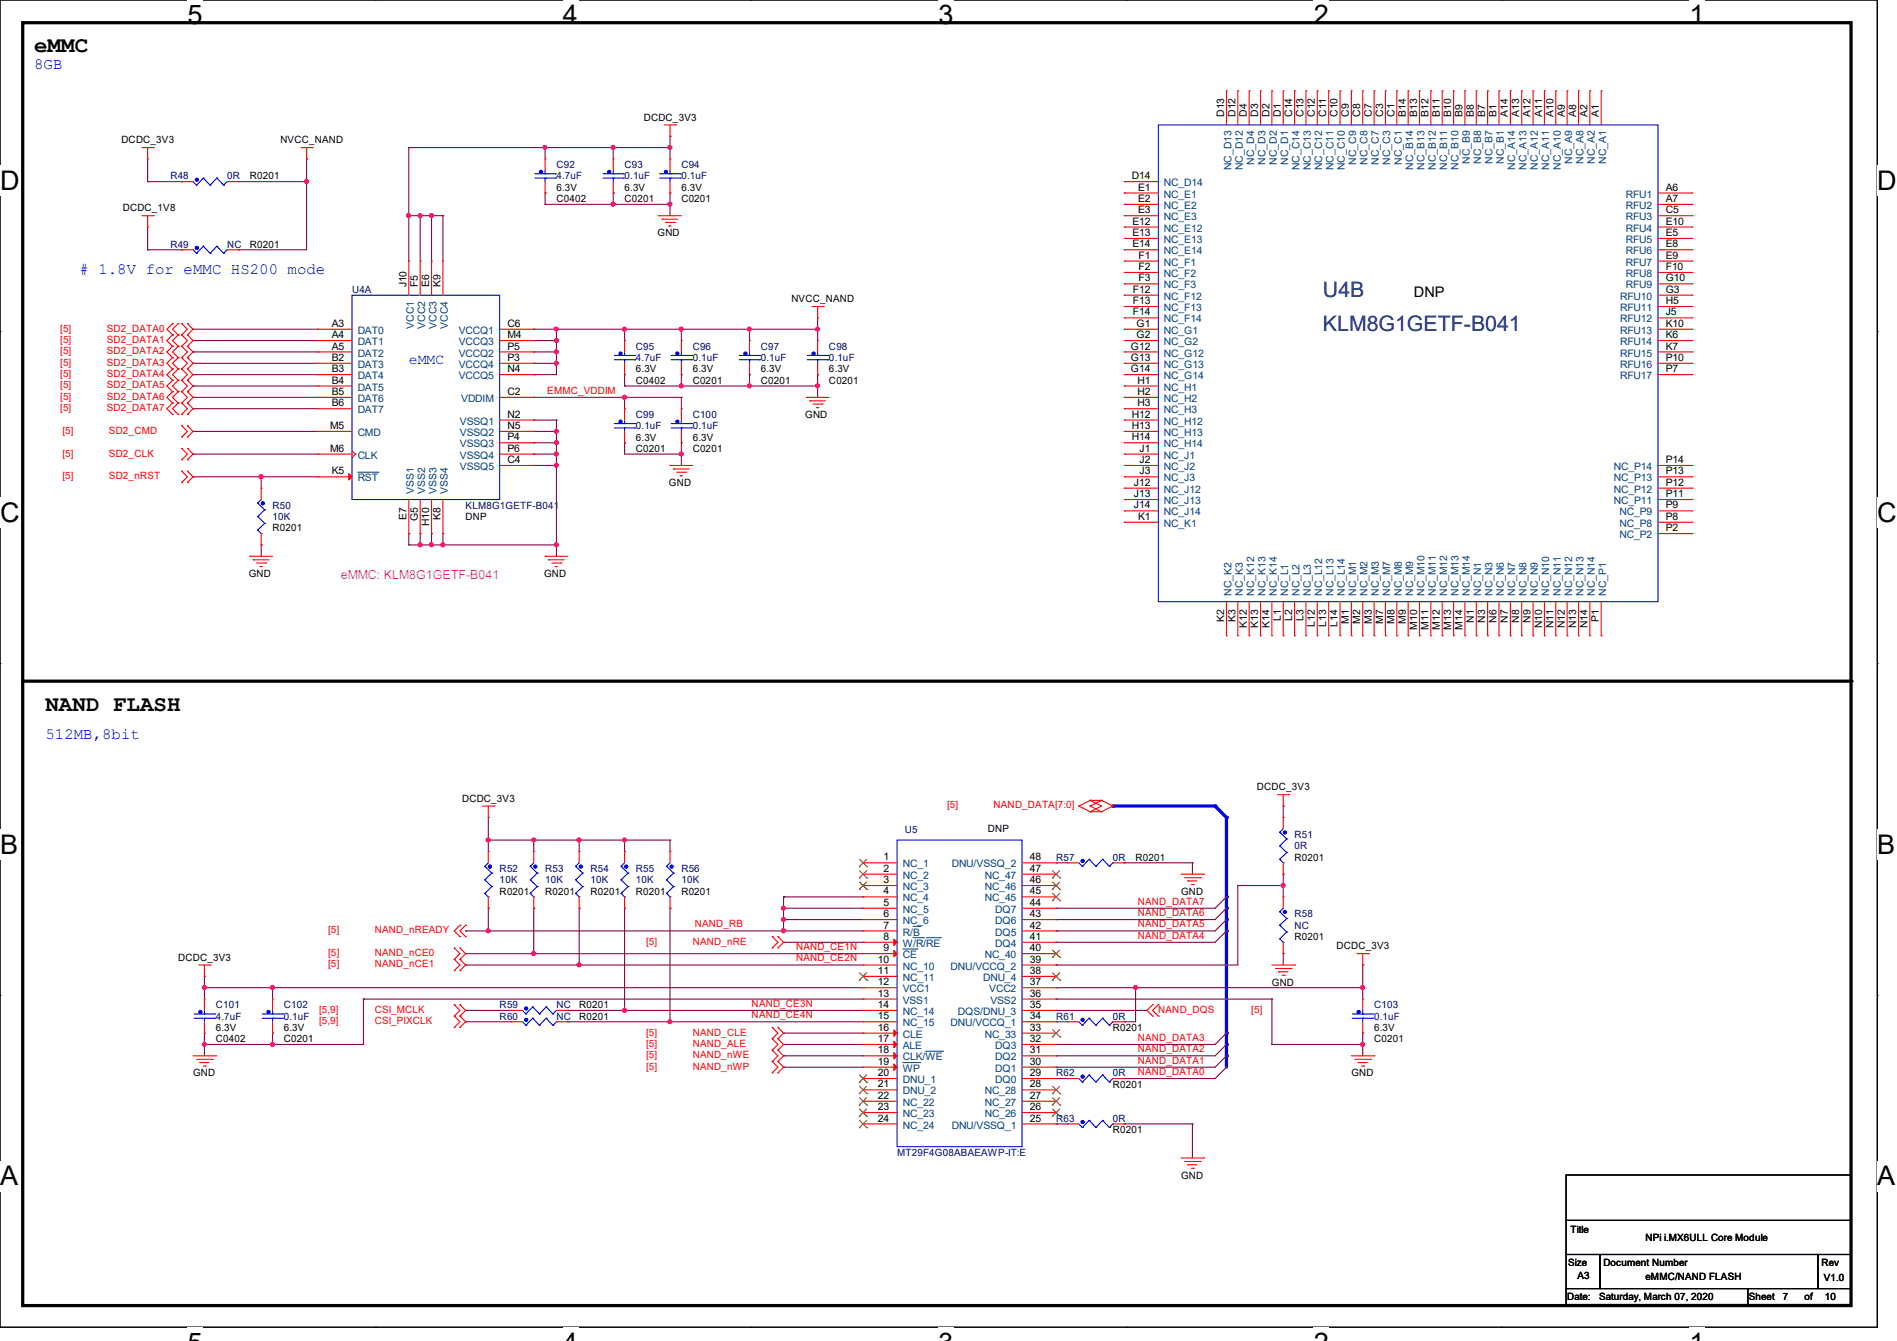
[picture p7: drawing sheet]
<svg xmlns="http://www.w3.org/2000/svg" width="297mm" height="210mm" viewBox="0 0 297 210" stroke-linecap="round" stroke-linejoin="round" font-family="sans-serif">
<defs><g id="words">
<g font-size="4.2">
<text x="29.4" y="3.8">5</text>
<text x="88.1" y="3.8">4</text>
<text x="146.9" y="3.8">3</text>
<text x="205.7" y="3.8">2</text>
<text x="264.5" y="3.8">1</text>
<text x="0" y="29.8">D</text>
<text x="293.9" y="29.8">D</text>
<text x="0" y="81.7">C</text>
<text x="293.9" y="81.7">C</text>
<text x="0" y="133.7">B</text>
<text x="293.9" y="133.7">B</text>
<text x="0" y="185.6">A</text>
<text x="293.9" y="185.6">A</text>
</g>
<g font-size="3.5">
<text x="5.3" y="8.2">eMMC</text>
<text x="7.1" y="111.3">NAND FLASH</text>
</g>
<g font-size="3.3" fill="#000080">
<text x="207.1" y="46.6">U4B</text>
<text x="207.1" y="51.9">KLM8G1GETF-B041</text>
</g>
<g font-size="2.5" fill="#00f">
<text x="5.3" y="10.8">8GB</text>
<text x="12.4" y="42.8"># 1.8V for eMMC HS200 mode</text>
<text x="7.1" y="115.7">512MB,8bit</text>
</g>
<text font-size="2.3" x="221.4" y="46.5">DNP</text>
<text font-size="2.3" fill="#00f" x="64" y="57">eMMC</text>
<text font-size="1.9" fill="#f0f" x="53.3" y="90.7">eMMC: KLM8G1GETF-B041</text>
<g font-size="1.6">
<text x="19" y="22.4">DCDC_3V3</text>
<text x="43.9" y="22.4">NVCC_NAND</text>
<text x="100.8" y="18.9">DCDC_3V3</text>
<text x="191.6" y="18.3" transform="rotate(-90 191.6 18.3)">D13</text>
<text x="193.4" y="18.3" transform="rotate(-90 193.4 18.3)">D12</text>
<text x="195.2" y="18.3" transform="rotate(-90 195.2 18.3)">D4</text>
<text x="197" y="18.3" transform="rotate(-90 197 18.3)">D3</text>
<text x="198.8" y="18.3" transform="rotate(-90 198.8 18.3)">D2</text>
<text x="200.5" y="18.3" transform="rotate(-90 200.5 18.3)">D1</text>
<text x="202.3" y="18.3" transform="rotate(-90 202.3 18.3)">C14</text>
<text x="204.1" y="18.3" transform="rotate(-90 204.1 18.3)">C13</text>
<text x="205.9" y="18.3" transform="rotate(-90 205.9 18.3)">C12</text>
<text x="207.6" y="18.3" transform="rotate(-90 207.6 18.3)">C11</text>
<text x="209.4" y="18.3" transform="rotate(-90 209.4 18.3)">C10</text>
<text x="211.2" y="18.3" transform="rotate(-90 211.2 18.3)">C9</text>
<text x="213" y="18.3" transform="rotate(-90 213 18.3)">C8</text>
<text x="214.8" y="18.3" transform="rotate(-90 214.8 18.3)">C7</text>
<text x="216.5" y="18.3" transform="rotate(-90 216.5 18.3)">C3</text>
<text x="218.3" y="18.3" transform="rotate(-90 218.3 18.3)">C1</text>
<text x="220.1" y="18.3" transform="rotate(-90 220.1 18.3)">B14</text>
<text x="221.9" y="18.3" transform="rotate(-90 221.9 18.3)">B13</text>
<text x="223.7" y="18.3" transform="rotate(-90 223.7 18.3)">B12</text>
<text x="225.4" y="18.3" transform="rotate(-90 225.4 18.3)">B11</text>
<text x="227.2" y="18.3" transform="rotate(-90 227.2 18.3)">B10</text>
<text x="229" y="18.3" transform="rotate(-90 229 18.3)">B9</text>
<text x="230.8" y="18.3" transform="rotate(-90 230.8 18.3)">B8</text>
<text x="232.5" y="18.3" transform="rotate(-90 232.5 18.3)">B7</text>
<text x="234.3" y="18.3" transform="rotate(-90 234.3 18.3)">B1</text>
<text x="236.1" y="18.3" transform="rotate(-90 236.1 18.3)">A14</text>
<text x="237.9" y="18.3" transform="rotate(-90 237.9 18.3)">A13</text>
<text x="239.7" y="18.3" transform="rotate(-90 239.7 18.3)">A12</text>
<text x="241.4" y="18.3" transform="rotate(-90 241.4 18.3)">A11</text>
<text x="243.2" y="18.3" transform="rotate(-90 243.2 18.3)">A10</text>
<text x="245" y="18.3" transform="rotate(-90 245 18.3)">A9</text>
<text x="246.8" y="18.3" transform="rotate(-90 246.8 18.3)">A8</text>
<text x="248.5" y="18.3" transform="rotate(-90 248.5 18.3)">A2</text>
<text x="250.3" y="18.3" transform="rotate(-90 250.3 18.3)">A1</text>
<text x="39.1" y="28.1">R0201</text>
<text x="87.1" y="29.9">6.3V</text>
<text x="97.8" y="29.9">6.3V</text>
<text x="106.7" y="29.9">6.3V</text>
<text x="177.2" y="28.1">D14</text>
<text x="178.2" y="29.8">E1</text>
<text x="260.8" y="29.8">A6</text>
<text x="19.2" y="33.1">DCDC_1V8</text>
<text x="87.1" y="31.7">C0402</text>
<text x="97.8" y="31.7">C0201</text>
<text x="106.7" y="31.7">C0201</text>
<text x="177.3" y="35.2">E12</text>
<text x="178.2" y="31.6">E2</text>
<text x="178.2" y="33.4">E3</text>
<text x="260.8" y="35.2">E10</text>
<text x="260.8" y="31.6">A7</text>
<text x="260.8" y="33.4">C5</text>
<text x="39.1" y="38.8">R0201</text>
<text x="103" y="37">GND</text>
<text x="177.3" y="37">E13</text>
<text x="177.3" y="38.7">E14</text>
<text x="178.3" y="40.5">F1</text>
<text x="260.8" y="37">E5</text>
<text x="260.8" y="38.7">E8</text>
<text x="260.8" y="40.5">E9</text>
<text x="63.6" y="45" transform="rotate(-90 63.6 45)">J10</text>
<text x="65.4" y="45" transform="rotate(-90 65.4 45)">F5</text>
<text x="67.2" y="45" transform="rotate(-90 67.2 45)">E6</text>
<text x="69" y="45" transform="rotate(-90 69 45)">K9</text>
<text x="123.9" y="47.3">NVCC_NAND</text>
<text x="177.4" y="45.8">F12</text>
<text x="177.4" y="47.6">F13</text>
<text x="178.3" y="42.3">F2</text>
<text x="178.3" y="44.1">F3</text>
<text x="260.8" y="42.3">F10</text>
<text x="260.8" y="45.8">G3</text>
<text x="260.8" y="44.1">G10</text>
<text x="260.8" y="47.6">H5</text>
<text x="51.9" y="53">A4</text>
<text x="51.9" y="51.2">A3</text>
<text x="79.5" y="51.2">C6</text>
<text x="79.5" y="53">M4</text>
<text x="177.4" y="49.4">F14</text>
<text x="178" y="51.2">G1</text>
<text x="178" y="53">G2</text>
<text x="260.8" y="51.2">K10</text>
<text x="260.8" y="53">K6</text>
<text x="260.8" y="49.4">J5</text>
<text x="51.9" y="58.3">B3</text>
<text x="51.9" y="56.5">B2</text>
<text x="51.9" y="54.7">A5</text>
<text x="79.5" y="54.7">P5</text>
<text x="79.5" y="56.5">P3</text>
<text x="79.5" y="58.3">N4</text>
<text x="99.6" y="58.3">6.3V</text>
<text x="108.5" y="58.3">6.3V</text>
<text x="119.1" y="58.3">6.3V</text>
<text x="129.8" y="58.3">6.3V</text>
<text x="177.1" y="54.7">G12</text>
<text x="177.1" y="56.5">G13</text>
<text x="177.1" y="58.3">G14</text>
<text x="260.8" y="54.7">K7</text>
<text x="260.8" y="56.5">P10</text>
<text x="260.8" y="58.3">P7</text>
<text x="51.9" y="63.6">B6</text>
<text x="51.9" y="61.8">B5</text>
<text x="51.9" y="60.1">B4</text>
<text x="79.5" y="61.8">C2</text>
<text x="79.5" y="65.4">N2</text>
<text x="99.6" y="60.1">C0402</text>
<text x="108.5" y="60.1">C0201</text>
<text x="119.1" y="60.1">C0201</text>
<text x="126.1" y="65.4">GND</text>
<text x="129.8" y="60.1">C0201</text>
<text x="177.2" y="65.4">H12</text>
<text x="178.1" y="60.1">H1</text>
<text x="178.1" y="61.8">H2</text>
<text x="178.1" y="63.6">H3</text>
<text x="51.7" y="70.7">M6</text>
<text x="51.7" y="67.2">M5</text>
<text x="79.5" y="67.2">N5</text>
<text x="79.5" y="69">P4</text>
<text x="79.5" y="70.7">P6</text>
<text x="99.6" y="70.8">C0201</text>
<text x="99.6" y="69">6.3V</text>
<text x="108.5" y="70.8">C0201</text>
<text x="108.5" y="69">6.3V</text>
<text x="177.2" y="67.2">H13</text>
<text x="177.2" y="69">H14</text>
<text x="178.4" y="70.7">J1</text>
<text x="51.9" y="74.3">K5</text>
<text x="79.5" y="72.5">C4</text>
<text x="104.7" y="76.1">GND</text>
<text x="177.5" y="76.1">J12</text>
<text x="177.5" y="77.9">J13</text>
<text x="178.4" y="72.5">J2</text>
<text x="178.4" y="74.3">J3</text>
<text x="260.8" y="72.5">P14</text>
<text x="260.8" y="74.3">P13</text>
<text x="260.8" y="76.1">P12</text>
<text x="260.8" y="77.9">P11</text>
<text x="42.7" y="83.2">R0201</text>
<text x="63.6" y="81.4" transform="rotate(-90 63.6 81.4)">E7</text>
<text x="65.4" y="81.6" transform="rotate(-90 65.4 81.6)">G5</text>
<text x="67.2" y="82.4" transform="rotate(-90 67.2 82.4)">H10</text>
<text x="69" y="81.4" transform="rotate(-90 69 81.4)">K8</text>
<text x="72.9" y="81.4">DNP</text>
<text x="177.5" y="79.6">J14</text>
<text x="178.2" y="81.4">K1</text>
<text x="260.8" y="79.6">P9</text>
<text x="260.8" y="81.4">P8</text>
<text x="260.8" y="83.2">P2</text>
<text x="38.9" y="90.3">GND</text>
<text x="85.2" y="90.3">GND</text>
<text x="191.6" y="97.4" transform="rotate(-90 191.6 97.4)">K2</text>
<text x="193.4" y="97.4" transform="rotate(-90 193.4 97.4)">K3</text>
<text x="195.2" y="98.3" transform="rotate(-90 195.2 98.3)">K12</text>
<text x="197" y="98.3" transform="rotate(-90 197 98.3)">K13</text>
<text x="198.8" y="98.3" transform="rotate(-90 198.8 98.3)">K14</text>
<text x="200.5" y="97.2" transform="rotate(-90 200.5 97.2)">L1</text>
<text x="202.3" y="97.2" transform="rotate(-90 202.3 97.2)">L2</text>
<text x="204.1" y="97.2" transform="rotate(-90 204.1 97.2)">L3</text>
<text x="205.9" y="98.1" transform="rotate(-90 205.9 98.1)">L12</text>
<text x="207.6" y="98.1" transform="rotate(-90 207.6 98.1)">L13</text>
<text x="209.4" y="98.1" transform="rotate(-90 209.4 98.1)">L14</text>
<text x="211.2" y="97.7" transform="rotate(-90 211.2 97.7)">M1</text>
<text x="213" y="97.7" transform="rotate(-90 213 97.7)">M2</text>
<text x="214.8" y="97.7" transform="rotate(-90 214.8 97.7)">M3</text>
<text x="216.5" y="97.7" transform="rotate(-90 216.5 97.7)">M7</text>
<text x="218.3" y="97.7" transform="rotate(-90 218.3 97.7)">M8</text>
<text x="220.1" y="97.7" transform="rotate(-90 220.1 97.7)">M9</text>
<text x="221.9" y="98.6" transform="rotate(-90 221.9 98.6)">M10</text>
<text x="223.7" y="98.6" transform="rotate(-90 223.7 98.6)">M11</text>
<text x="225.4" y="98.6" transform="rotate(-90 225.4 98.6)">M12</text>
<text x="227.2" y="98.6" transform="rotate(-90 227.2 98.6)">M13</text>
<text x="229" y="98.6" transform="rotate(-90 229 98.6)">M14</text>
<text x="230.8" y="97.5" transform="rotate(-90 230.8 97.5)">N1</text>
<text x="232.5" y="97.5" transform="rotate(-90 232.5 97.5)">N3</text>
<text x="234.3" y="97.5" transform="rotate(-90 234.3 97.5)">N6</text>
<text x="236.1" y="97.5" transform="rotate(-90 236.1 97.5)">N7</text>
<text x="237.9" y="97.5" transform="rotate(-90 237.9 97.5)">N8</text>
<text x="239.7" y="97.5" transform="rotate(-90 239.7 97.5)">N9</text>
<text x="241.4" y="98.4" transform="rotate(-90 241.4 98.4)">N10</text>
<text x="243.2" y="98.4" transform="rotate(-90 243.2 98.4)">N11</text>
<text x="245" y="98.4" transform="rotate(-90 245 98.4)">N12</text>
<text x="246.8" y="98.4" transform="rotate(-90 246.8 98.4)">N13</text>
<text x="248.5" y="98.4" transform="rotate(-90 248.5 98.4)">N14</text>
<text x="250.3" y="97.4" transform="rotate(-90 250.3 97.4)">P1</text>
<text x="72.3" y="125.6">DCDC_3V3</text>
<text x="196.8" y="123.8">DCDC_3V3</text>
<text x="154.7" y="130.3">DNP</text>
<text x="138.3" y="134.7">1</text>
<text x="138.3" y="136.5">2</text>
<text x="161.2" y="136.5">47</text>
<text x="161.2" y="134.7">48</text>
<text x="177.8" y="134.8">R0201</text>
<text x="202.7" y="134.8">R0201</text>
<text x="78.2" y="140.1">R0201</text>
<text x="85.3" y="140.1">R0201</text>
<text x="92.5" y="140.1">R0201</text>
<text x="99.6" y="140.1">R0201</text>
<text x="106.7" y="140.1">R0201</text>
<text x="138.3" y="138.3">3</text>
<text x="138.3" y="140.1">4</text>
<text x="138.3" y="141.9">5</text>
<text x="138.3" y="143.6">6</text>
<text x="161.2" y="143.6">43</text>
<text x="161.2" y="141.9">44</text>
<text x="161.2" y="140.1">45</text>
<text x="161.2" y="138.3">46</text>
<text x="184.9" y="140.1">GND</text>
<text x="138.3" y="145.4">7</text>
<text x="138.3" y="147.2">8</text>
<text x="138.3" y="149">9</text>
<text x="161.2" y="149">40</text>
<text x="161.2" y="147.2">41</text>
<text x="161.2" y="145.4">42</text>
<text x="202.7" y="147.2">R0201</text>
<text x="209.3" y="148.7">DCDC_3V3</text>
<text x="27.9" y="150.4">DCDC_3V3</text>
<text x="137.5" y="150.8">10</text>
<text x="137.5" y="152.5">11</text>
<text x="137.5" y="154.3">12</text>
<text x="161.2" y="154.3">37</text>
<text x="161.2" y="152.5">38</text>
<text x="161.2" y="150.8">39</text>
<text x="199.1" y="154.3">GND</text>
<text x="33.8" y="161.5">6.3V</text>
<text x="44.4" y="161.5">6.3V</text>
<text x="90.7" y="159.7">R0201</text>
<text x="90.7" y="157.9">R0201</text>
<text x="137.5" y="156.1">13</text>
<text x="137.5" y="157.9">14</text>
<text x="137.5" y="159.6">15</text>
<text x="137.5" y="161.4">16</text>
<text x="161.2" y="161.4">33</text>
<text x="161.2" y="159.6">34</text>
<text x="161.2" y="157.9">35</text>
<text x="161.2" y="156.1">36</text>
<text x="174.2" y="161.5">R0201</text>
<text x="215.1" y="161.5">6.3V</text>
<text x="33.8" y="163.2">C0402</text>
<text x="44.4" y="163.2">C0201</text>
<text x="137.5" y="163.2">17</text>
<text x="137.5" y="165">18</text>
<text x="137.5" y="166.8">19</text>
<text x="161.2" y="166.8">30</text>
<text x="161.2" y="165">31</text>
<text x="161.2" y="163.2">32</text>
<text x="215.1" y="163.2">C0201</text>
<text x="30.2" y="168.6">GND</text>
<text x="137.5" y="168.5">20</text>
<text x="137.5" y="170.3">21</text>
<text x="137.5" y="172.1">22</text>
<text x="137.5" y="173.9">23</text>
<text x="161.2" y="173.9">26</text>
<text x="161.2" y="172.1">27</text>
<text x="161.2" y="170.3">28</text>
<text x="161.2" y="168.5">29</text>
<text x="174.2" y="170.3">R0201</text>
<text x="211.6" y="168.6">GND</text>
<text x="137.5" y="175.6">24</text>
<text x="161.2" y="175.6">25</text>
<text x="174.2" y="177.5">R0201</text>
<text x="184.9" y="184.6">GND</text>
<text x="245.9" y="193.1">Title</text>
<text x="257.6" y="194.3">NPi i.MX6ULL Core Module</text>
<text x="245.4" y="203.6">Date:</text>
<text x="245.5" y="198.2">Size</text>
<text x="247" y="200.2">A3</text>
<text x="250.4" y="203.6">Saturday, March 07, 2020</text>
<text x="251" y="198.2">Document Number</text>
<text x="257.6" y="200.4">eMMC/NAND FLASH</text>
<text x="273.8" y="203.6">Sheet</text>
<text x="279.1" y="203.6">7</text>
<text x="282.5" y="203.6">of</text>
<text x="285.2" y="198.2">Rev</text>
<text x="285.5" y="200.6">V1.0</text>
<text x="285.7" y="203.6">10</text>
</g>
<g font-size="1.6" fill="#000080">
<text x="26.7" y="28.1">R48</text>
<text x="35.6" y="28.1">0R</text>
<text x="87.1" y="26.3">C92</text>
<text x="87.1" y="28.1">4.7uF</text>
<text x="97.8" y="26.3">C93</text>
<text x="97.8" y="28.1">0.1uF</text>
<text x="106.7" y="26.3">C94</text>
<text x="106.7" y="28.1">0.1uF</text>
<text x="26.7" y="38.8">R49</text>
<text x="35.6" y="38.8">NC</text>
<text x="55.1" y="45.9">U4A</text>
<text x="99.6" y="54.8">C95</text>
<text x="99.6" y="56.6">4.7uF</text>
<text x="108.5" y="54.8">C96</text>
<text x="108.5" y="56.6">0.1uF</text>
<text x="119.1" y="54.8">C97</text>
<text x="119.1" y="56.6">0.1uF</text>
<text x="129.8" y="54.8">C98</text>
<text x="129.8" y="56.6">0.1uF</text>
<text x="99.6" y="65.4">C99</text>
<text x="108.5" y="65.4">C100</text>
<text x="99.6" y="67.2">0.1uF</text>
<text x="108.5" y="67.2">0.1uF</text>
<text x="42.7" y="79.7">R50</text>
<text x="42.7" y="81.4">10K</text>
<text x="72.9" y="79.7">KLM8G1GETF-B041</text>
<text x="141.7" y="130.5">U5</text>
<text x="202.7" y="131.2">R51</text>
<text x="78.2" y="136.6">R52</text>
<text x="85.3" y="136.6">R53</text>
<text x="92.5" y="136.6">R54</text>
<text x="99.6" y="136.6">R55</text>
<text x="106.7" y="136.6">R56</text>
<text x="165.4" y="134.8">R57</text>
<text x="174.2" y="134.8">0R</text>
<text x="202.7" y="133">0R</text>
<text x="78.2" y="138.3">10K</text>
<text x="85.3" y="138.3">10K</text>
<text x="92.5" y="138.3">10K</text>
<text x="99.6" y="138.3">10K</text>
<text x="106.7" y="138.3">10K</text>
<text x="202.7" y="143.7">R58</text>
<text x="202.7" y="145.5">NC</text>
<text x="33.8" y="157.9">C101</text>
<text x="33.8" y="159.7">4.7uF</text>
<text x="44.4" y="157.9">C102</text>
<text x="44.4" y="159.7">0.1uF</text>
<text x="78.2" y="159.7">R60</text>
<text x="78.2" y="157.9">R59</text>
<text x="87.1" y="159.7">NC</text>
<text x="87.1" y="157.9">NC</text>
<text x="165.4" y="159.7">R61</text>
<text x="174.2" y="159.7">0R</text>
<text x="215.1" y="157.9">C103</text>
<text x="215.1" y="159.7">0.1uF</text>
<text x="165.4" y="168.6">R62</text>
<text x="174.2" y="168.6">0R</text>
<text x="165.4" y="175.7">R63</text>
<text x="174.2" y="175.7">0R</text>
<text x="140.5" y="181">MT29F4G08ABAEAWP-IT:E</text>
</g>
<g font-size="1.6" fill="#004080">
<text x="182.2" y="29.2">NC_D14</text>
<text x="192.8" y="26.7" transform="rotate(-90 192.8 26.7)">NC_D13</text>
<text x="194.6" y="26.7" transform="rotate(-90 194.6 26.7)">NC_D12</text>
<text x="196.3" y="25.8" transform="rotate(-90 196.3 25.8)">NC_D4</text>
<text x="198.1" y="25.8" transform="rotate(-90 198.1 25.8)">NC_D3</text>
<text x="199.9" y="25.8" transform="rotate(-90 199.9 25.8)">NC_D2</text>
<text x="201.7" y="25.8" transform="rotate(-90 201.7 25.8)">NC_D1</text>
<text x="203.5" y="26.7" transform="rotate(-90 203.5 26.7)">NC_C14</text>
<text x="205.2" y="26.7" transform="rotate(-90 205.2 26.7)">NC_C13</text>
<text x="207" y="26.7" transform="rotate(-90 207 26.7)">NC_C12</text>
<text x="208.8" y="26.7" transform="rotate(-90 208.8 26.7)">NC_C11</text>
<text x="210.6" y="26.7" transform="rotate(-90 210.6 26.7)">NC_C10</text>
<text x="212.3" y="25.8" transform="rotate(-90 212.3 25.8)">NC_C9</text>
<text x="214.1" y="25.8" transform="rotate(-90 214.1 25.8)">NC_C8</text>
<text x="215.9" y="25.8" transform="rotate(-90 215.9 25.8)">NC_C7</text>
<text x="217.7" y="25.8" transform="rotate(-90 217.7 25.8)">NC_C3</text>
<text x="219.5" y="25.8" transform="rotate(-90 219.5 25.8)">NC_C1</text>
<text x="221.2" y="26.6" transform="rotate(-90 221.2 26.6)">NC_B14</text>
<text x="223" y="26.6" transform="rotate(-90 223 26.6)">NC_B13</text>
<text x="224.8" y="26.6" transform="rotate(-90 224.8 26.6)">NC_B12</text>
<text x="226.6" y="26.6" transform="rotate(-90 226.6 26.6)">NC_B11</text>
<text x="228.3" y="26.6" transform="rotate(-90 228.3 26.6)">NC_B10</text>
<text x="230.1" y="25.7" transform="rotate(-90 230.1 25.7)">NC_B9</text>
<text x="231.9" y="25.7" transform="rotate(-90 231.9 25.7)">NC_B8</text>
<text x="233.7" y="25.7" transform="rotate(-90 233.7 25.7)">NC_B7</text>
<text x="235.5" y="25.7" transform="rotate(-90 235.5 25.7)">NC_B1</text>
<text x="237.2" y="26.6" transform="rotate(-90 237.2 26.6)">NC_A14</text>
<text x="239" y="26.6" transform="rotate(-90 239 26.6)">NC_A13</text>
<text x="240.8" y="26.6" transform="rotate(-90 240.8 26.6)">NC_A12</text>
<text x="242.6" y="26.6" transform="rotate(-90 242.6 26.6)">NC_A11</text>
<text x="244.4" y="26.6" transform="rotate(-90 244.4 26.6)">NC_A10</text>
<text x="246.1" y="25.7" transform="rotate(-90 246.1 25.7)">NC_A9</text>
<text x="247.9" y="25.7" transform="rotate(-90 247.9 25.7)">NC_A8</text>
<text x="249.7" y="25.7" transform="rotate(-90 249.7 25.7)">NC_A2</text>
<text x="251.5" y="25.7" transform="rotate(-90 251.5 25.7)">NC_A1</text>
<text x="182.2" y="30.9">NC_E1</text>
<text x="182.2" y="32.7">NC_E2</text>
<text x="182.2" y="34.5">NC_E3</text>
<text x="254.5" y="30.9">RFU1</text>
<text x="254.5" y="32.7">RFU2</text>
<text x="254.5" y="34.5">RFU3</text>
<text x="182.2" y="36.3">NC_E12</text>
<text x="182.2" y="38.1">NC_E13</text>
<text x="182.2" y="39.8">NC_E14</text>
<text x="182.2" y="41.6">NC_F1</text>
<text x="254.5" y="38.1">RFU5</text>
<text x="254.5" y="39.8">RFU6</text>
<text x="254.5" y="41.6">RFU7</text>
<text x="254.5" y="36.3">RFU4</text>
<text x="182.2" y="43.4">NC_F2</text>
<text x="182.2" y="45.2">NC_F3</text>
<text x="182.2" y="46.9">NC_F12</text>
<text x="253.7" y="46.9">RFU10</text>
<text x="254.5" y="43.4">RFU8</text>
<text x="254.5" y="45.2">RFU9</text>
<text x="56" y="52.3">DAT0</text>
<text x="64.8" y="51.5" transform="rotate(-90 64.8 51.5)">VCC1</text>
<text x="66.5" y="51.5" transform="rotate(-90 66.5 51.5)">VCC2</text>
<text x="68.3" y="51.5" transform="rotate(-90 68.3 51.5)">VCC3</text>
<text x="70.1" y="51.5" transform="rotate(-90 70.1 51.5)">VCC4</text>
<text x="71.8" y="52.3">VCCQ1</text>
<text x="182.2" y="48.7">NC_F13</text>
<text x="182.2" y="50.5">NC_F14</text>
<text x="182.2" y="52.3">NC_G1</text>
<text x="253.7" y="52.3">RFU13</text>
<text x="253.7" y="50.5">RFU12</text>
<text x="253.7" y="48.7">RFU11</text>
<text x="56" y="59.4">DAT4</text>
<text x="56" y="57.6">DAT3</text>
<text x="56" y="55.8">DAT2</text>
<text x="56" y="54.1">DAT1</text>
<text x="71.8" y="55.8">VCCQ2</text>
<text x="71.8" y="54.1">VCCQ3</text>
<text x="71.8" y="57.6">VCCQ4</text>
<text x="71.8" y="59.4">VCCQ5</text>
<text x="182.2" y="54.1">NC_G2</text>
<text x="182.2" y="55.8">NC_G12</text>
<text x="182.2" y="57.6">NC_G13</text>
<text x="182.2" y="59.4">NC_G14</text>
<text x="253.7" y="55.8">RFU15</text>
<text x="253.7" y="54.1">RFU14</text>
<text x="253.7" y="57.6">RFU16</text>
<text x="253.7" y="59.4">RFU17</text>
<text x="56" y="64.7">DAT7</text>
<text x="56" y="63">DAT6</text>
<text x="56" y="61.2">DAT5</text>
<text x="72.2" y="63">VDDIM</text>
<text x="182.2" y="61.2">NC_H1</text>
<text x="182.2" y="63">NC_H2</text>
<text x="182.2" y="64.7">NC_H3</text>
<text x="56" y="71.8">CLK</text>
<text x="56" y="68.3">CMD</text>
<text x="72" y="66.5">VSSQ1</text>
<text x="72" y="68.3">VSSQ2</text>
<text x="72" y="70.1">VSSQ3</text>
<text x="72" y="71.8">VSSQ4</text>
<text x="182.2" y="66.5">NC_H12</text>
<text x="182.2" y="68.3">NC_H13</text>
<text x="182.2" y="70.1">NC_H14</text>
<text x="182.2" y="71.8">NC_J1</text>
<text x="56" y="75.4">RST</text>
<text x="64.8" y="77.3" transform="rotate(-90 64.8 77.3)">VSS1</text>
<text x="66.5" y="77.3" transform="rotate(-90 66.5 77.3)">VSS2</text>
<text x="68.3" y="77.3" transform="rotate(-90 68.3 77.3)">VSS3</text>
<text x="70.1" y="77.3" transform="rotate(-90 70.1 77.3)">VSS4</text>
<text x="72" y="73.6">VSSQ5</text>
<text x="182.2" y="73.6">NC_J2</text>
<text x="182.2" y="75.4">NC_J3</text>
<text x="182.2" y="77.2">NC_J12</text>
<text x="252.7" y="73.6">NC_P14</text>
<text x="252.7" y="75.4">NC_P13</text>
<text x="252.7" y="77.2">NC_P12</text>
<text x="182.2" y="79">NC_J13</text>
<text x="182.2" y="80.7">NC_J14</text>
<text x="182.2" y="82.5">NC_K1</text>
<text x="252.7" y="79">NC_P11</text>
<text x="253.6" y="80.7">NC_P9</text>
<text x="253.6" y="82.5">NC_P8</text>
<text x="253.6" y="84.3">NC_P2</text>
<text x="192.8" y="93.3" transform="rotate(-90 192.8 93.3)">NC_K2</text>
<text x="194.6" y="93.3" transform="rotate(-90 194.6 93.3)">NC_K3</text>
<text x="196.3" y="93.3" transform="rotate(-90 196.3 93.3)">NC_K12</text>
<text x="198.1" y="93.3" transform="rotate(-90 198.1 93.3)">NC_K13</text>
<text x="199.9" y="93.3" transform="rotate(-90 199.9 93.3)">NC_K14</text>
<text x="201.7" y="93.3" transform="rotate(-90 201.7 93.3)">NC_L1</text>
<text x="203.5" y="93.3" transform="rotate(-90 203.5 93.3)">NC_L2</text>
<text x="205.2" y="93.3" transform="rotate(-90 205.2 93.3)">NC_L3</text>
<text x="207" y="93.3" transform="rotate(-90 207 93.3)">NC_L12</text>
<text x="208.8" y="93.3" transform="rotate(-90 208.8 93.3)">NC_L13</text>
<text x="210.6" y="93.3" transform="rotate(-90 210.6 93.3)">NC_L14</text>
<text x="212.3" y="93.3" transform="rotate(-90 212.3 93.3)">NC_M1</text>
<text x="214.1" y="93.3" transform="rotate(-90 214.1 93.3)">NC_M2</text>
<text x="215.9" y="93.3" transform="rotate(-90 215.9 93.3)">NC_M3</text>
<text x="217.7" y="93.3" transform="rotate(-90 217.7 93.3)">NC_M7</text>
<text x="219.5" y="93.3" transform="rotate(-90 219.5 93.3)">NC_M8</text>
<text x="221.2" y="93.3" transform="rotate(-90 221.2 93.3)">NC_M9</text>
<text x="223" y="93.3" transform="rotate(-90 223 93.3)">NC_M10</text>
<text x="224.8" y="93.3" transform="rotate(-90 224.8 93.3)">NC_M11</text>
<text x="226.6" y="93.3" transform="rotate(-90 226.6 93.3)">NC_M12</text>
<text x="228.3" y="93.3" transform="rotate(-90 228.3 93.3)">NC_M13</text>
<text x="230.1" y="93.3" transform="rotate(-90 230.1 93.3)">NC_M14</text>
<text x="231.9" y="93.3" transform="rotate(-90 231.9 93.3)">NC_N1</text>
<text x="233.7" y="93.3" transform="rotate(-90 233.7 93.3)">NC_N3</text>
<text x="235.5" y="93.3" transform="rotate(-90 235.5 93.3)">NC_N6</text>
<text x="237.2" y="93.3" transform="rotate(-90 237.2 93.3)">NC_N7</text>
<text x="239" y="93.3" transform="rotate(-90 239 93.3)">NC_N8</text>
<text x="240.8" y="93.3" transform="rotate(-90 240.8 93.3)">NC_N9</text>
<text x="242.6" y="93.3" transform="rotate(-90 242.6 93.3)">NC_N10</text>
<text x="244.4" y="93.3" transform="rotate(-90 244.4 93.3)">NC_N11</text>
<text x="246.1" y="93.3" transform="rotate(-90 246.1 93.3)">NC_N12</text>
<text x="247.9" y="93.3" transform="rotate(-90 247.9 93.3)">NC_N13</text>
<text x="249.7" y="93.3" transform="rotate(-90 249.7 93.3)">NC_N14</text>
<text x="251.5" y="93.3" transform="rotate(-90 251.5 93.3)">NC_P1</text>
<text x="141.3" y="135.8">NC_1</text>
<text x="141.3" y="137.6">NC_2</text>
<text x="149" y="135.8">DNU/VSSQ_2</text>
<text x="154.2" y="137.6">NC_47</text>
<text x="141.3" y="139.4">NC_3</text>
<text x="141.3" y="141.2">NC_4</text>
<text x="141.3" y="143">NC_5</text>
<text x="154.2" y="141.2">NC_45</text>
<text x="154.2" y="139.4">NC_46</text>
<text x="155.8" y="143">DQ7</text>
<text x="141.3" y="144.7">NC_6</text>
<text x="141.3" y="146.5">R/B</text>
<text x="141.3" y="148.3">W/R/RE</text>
<text x="155.8" y="148.3">DQ4</text>
<text x="155.8" y="146.5">DQ5</text>
<text x="155.8" y="144.7">DQ6</text>
<text x="141.3" y="150.1">CE</text>
<text x="141.3" y="151.9">NC_10</text>
<text x="141.3" y="153.6">NC_11</text>
<text x="141.3" y="155.4">VCC1</text>
<text x="148.8" y="151.9">DNU/VCCQ_2</text>
<text x="153.9" y="153.6">DNU_4</text>
<text x="154.2" y="150.1">NC_40</text>
<text x="154.9" y="155.4">VCC2</text>
<text x="141.3" y="157.2">VSS1</text>
<text x="141.3" y="159">NC_14</text>
<text x="141.3" y="160.7">NC_15</text>
<text x="148.8" y="160.7">DNU/VCCQ_1</text>
<text x="150" y="159">DQS/DNU_3</text>
<text x="155.1" y="157.2">VSS2</text>
<text x="141.3" y="162.5">CLE</text>
<text x="141.3" y="164.3">ALE</text>
<text x="141.3" y="166.1">CLK/WE</text>
<text x="141.3" y="167.9">WP</text>
<text x="154.2" y="162.5">NC_33</text>
<text x="155.8" y="167.9">DQ1</text>
<text x="155.8" y="166.1">DQ2</text>
<text x="155.8" y="164.3">DQ3</text>
<text x="141.3" y="169.6">DNU_1</text>
<text x="141.3" y="171.4">DNU_2</text>
<text x="141.3" y="173.2">NC_22</text>
<text x="154.2" y="173.2">NC_27</text>
<text x="154.2" y="171.4">NC_28</text>
<text x="155.8" y="169.6">DQ0</text>
<text x="141.3" y="175">NC_23</text>
<text x="141.3" y="176.7">NC_24</text>
<text x="149" y="176.7">DNU/VSSQ_1</text>
<text x="154.2" y="175">NC_26</text>
</g>
<g font-size="1.6" fill="#f00">
<text x="9.4" y="53.7">[5]</text>
<text x="9.4" y="51.9">[5]</text>
<text x="16.7" y="53.7">SD2_DATA1</text>
<text x="16.7" y="51.9">SD2_DATA0</text>
<text x="9.4" y="55.5">[5]</text>
<text x="9.4" y="57.3">[5]</text>
<text x="9.4" y="59.1">[5]</text>
<text x="16.7" y="55.5">SD2_DATA2</text>
<text x="16.7" y="57.3">SD2_DATA3</text>
<text x="16.7" y="59.1">SD2_DATA4</text>
<text x="9.4" y="60.8">[5]</text>
<text x="9.4" y="62.6">[5]</text>
<text x="9.4" y="64.4">[5]</text>
<text x="16.7" y="60.8">SD2_DATA5</text>
<text x="16.7" y="62.6">SD2_DATA6</text>
<text x="16.7" y="64.4">SD2_DATA7</text>
<text x="85.7" y="61.7">EMMC_VDDIM</text>
<text x="9.8" y="67.9">[5]</text>
<text x="9.8" y="71.5">[5]</text>
<text x="17.1" y="67.9">SD2_CMD</text>
<text x="17.1" y="71.5">SD2_CLK</text>
<text x="9.8" y="75.1">[5]</text>
<text x="17.1" y="75.1">SD2_nRST</text>
<text x="148.3" y="126.6">[5]</text>
<text x="155.6" y="126.6">NAND_DATA[7:0]</text>
<text x="178.1" y="141.7">NAND_DATA7</text>
<text x="178.1" y="143.5">NAND_DATA6</text>
<text x="51.4" y="149.7">[5]</text>
<text x="51.4" y="146.2">[5]</text>
<text x="58.7" y="149.7">NAND_nCE0</text>
<text x="58.7" y="146.2">NAND_nREADY</text>
<text x="101.2" y="148">[5]</text>
<text x="108.5" y="148">NAND_nRE</text>
<text x="108.8" y="145.2">NAND_RB</text>
<text x="124.6" y="148.8">NAND_CE1N</text>
<text x="178.1" y="145.2">NAND_DATA5</text>
<text x="178.1" y="147">NAND_DATA4</text>
<text x="51.4" y="151.5">[5]</text>
<text x="58.7" y="151.5">NAND_nCE1</text>
<text x="124.6" y="150.6">NAND_CE2N</text>
<text x="50" y="158.6">[5,9]</text>
<text x="50" y="160.4">[5,9]</text>
<text x="58.7" y="158.6">CSI_MCLK</text>
<text x="58.7" y="160.4">CSI_PIXCLK</text>
<text x="117.7" y="157.7">NAND_CE3N</text>
<text x="117.7" y="159.5">NAND_CE4N</text>
<text x="181.4" y="158.6">NAND_DQS</text>
<text x="195.9" y="158.6">[5]</text>
<text x="101.2" y="165.7">[5]</text>
<text x="101.2" y="164">[5]</text>
<text x="101.2" y="162.2">[5]</text>
<text x="101.2" y="167.5">[5]</text>
<text x="108.5" y="165.7">NAND_nWE</text>
<text x="108.5" y="164">NAND_ALE</text>
<text x="108.5" y="162.2">NAND_CLE</text>
<text x="108.5" y="167.5">NAND_nWP</text>
<text x="178.1" y="163">NAND_DATA3</text>
<text x="178.1" y="166.6">NAND_DATA1</text>
<text x="178.1" y="164.8">NAND_DATA2</text>
<text x="178.1" y="168.4">NAND_DATA0</text>
</g>
</g></defs>
<path d="M0 0h293.9v207.9h-293.9z" fill="none" stroke="#000" stroke-width=".17"/>
<g fill="#fff">
<path d="M29.4 0h2.3v4.7h-2.3z"/>
<path d="M29.4 207.9h2.3v2.1h-2.3z"/>
</g>
<path d="M58.8 0h.1M58.8 207.9h.1" fill="none" stroke="#000" stroke-width=".17"/>
<g fill="#fff">
<path d="M88.1 0h2.4v4.7h-2.4z"/>
<path d="M88.1 207.9h2.4v2.1h-2.4z"/>
</g>
<path d="M117.6 0h.1M117.6 207.9h.1" fill="none" stroke="#000" stroke-width=".17"/>
<g fill="#fff">
<path d="M146.9 0h2.4v4.7h-2.4z"/>
<path d="M146.9 207.9h2.4v2.1h-2.4z"/>
</g>
<path d="M176.3 0h.1M176.3 207.9h.1" fill="none" stroke="#000" stroke-width=".17"/>
<g fill="#fff">
<path d="M205.7 0h2.4v4.7h-2.4z"/>
<path d="M205.7 207.9h2.4v2.1h-2.4z"/>
</g>
<path d="M235.1 0h.1M235.1 207.9h.1" fill="none" stroke="#000" stroke-width=".17"/>
<g fill="#fff">
<path d="M264.5 0h2.4v4.7h-2.4z"/>
<path d="M264.5 207.9h2.4v2.1h-2.4z"/>
<path d="M0 26h3v4.7h-3z"/>
<path d="M293.9 26h3.1v4.7h-3.1z"/>
<path d="M0 77.9h3v4.7h-3z"/>
<path d="M293.9 77.9h3.1v4.7h-3.1z"/>
</g>
<path d="M0 51.9h.1M293.9 51.9h.1" fill="none" stroke="#000" stroke-width=".17"/>
<g fill="#fff">
<path d="M0 129.9h2.8v4.7h-2.8z"/>
<path d="M293.9 129.9h2.9v4.7h-2.9z"/>
</g>
<path d="M0 103.9h.1M293.9 103.9h.1" fill="none" stroke="#000" stroke-width=".17"/>
<g fill="#fff">
<path d="M0 181.8h2.8v4.8h-2.8z"/>
<path d="M293.8 181.8h3v4.8h-3z"/>
</g>
<path d="M0 155.9h.1M293.9 155.9h.1" fill="none" stroke="#000" stroke-width=".17"/>
<path d="M3.6 3.6h286.2v200.9h-286.2zM3.6 106.7h286.2" fill="none" stroke="#000" stroke-width=".51"/>
<circle cx="289.8" cy="106.7" r=".25" fill="#000"/>
<g fill="none" stroke="#800040" stroke-width=".17">
<path d="M64 33.8h.1M64 23.1h.1M64 23.1v17.8M64 33.8h5.3M64 23.1h40.9M65.8 33.8h.1M65.8 33.8v7.1M67.6 33.8h.1M67.6 33.8v7.1M69.3 33.8h.1M69.3 33.8v7.1M85.3 30.2h.1"/>
<path d="M85.3 32h.1M85.3 23.1h.1M85.3 23.1v1.8M85.3 30.2v1.8M85.3 32h19.6M96 30.2h.1M96 32h.1M96 23.1h.1M96 23.1v1.8M96 30.2v1.8M104.9 32h.1M104.9 30.2h.1"/>
<path d="M104.9 23.1h.1M104.9 21.3h.1M104.9 21.3v3.6M104.9 30.2v3.6M30.2 56.9h.1M30.2 58.7h.1M30.2 55.1h.1M30.2 53.3h.1M30.2 51.6h.1M30.2 51.6h19.6M30.2 53.3h19.6M30.2 55.1h19.6"/>
<path d="M30.2 56.9h19.6M30.2 58.7h19.6M83.6 51.6h.1M83.6 53.3h.1M83.6 55.1h.1M83.6 56.9h.1M83.6 58.7h.1M83.6 51.6h44.4M83.6 53.3h3.5M83.6 55.1h3.5M83.6 56.9h3.5M87.1 51.6h.1"/>
<path d="M87.1 53.3h.1M87.1 55.1h.1M87.1 56.9h.1M87.1 51.6v7.1h-3.5M97.8 58.7h.1M97.8 51.6h.1M97.8 51.6v1.7M97.8 58.7v1.8M106.7 51.6h.1M106.7 58.7h.1M106.7 51.6v1.7M106.7 58.7v1.8"/>
<path d="M117.3 51.6h.1M117.3 58.7h.1M117.3 51.6v1.7M117.3 58.7v1.8M128 51.6h.1M128 58.7h.1M128 49.8v3.5M128 58.7v3.5M30.2 62.2h.1M30.2 71.1h.1M30.2 74.7h.1M30.2 67.6h.1"/>
<path d="M30.2 60.5h.1M30.2 64h.1M30.2 60.5h19.6M30.2 62.2h19.6M30.2 71.1h19.6M30.2 67.6h19.6M30.2 74.7h19.6M30.2 64h19.6M40.9 74.7h.1M40.9 74.7v1.8M83.6 62.2h.1M83.6 65.8h.1"/>
<path d="M83.6 67.6h.1M83.6 69.3h.1M83.6 71.1h.1M83.6 72.9h.1M83.6 62.2h23.1M83.6 71.1h3.5M83.6 65.8h3.5M83.6 67.6h3.5M83.6 69.3h3.5M83.6 72.9h3.5M87.1 65.8h.1M87.1 67.6h.1"/>
<path d="M87.1 69.3h.1M87.1 71.1h.1M87.1 72.9h.1M87.1 65.8v21.3M97.8 60.5h.1M97.8 62.2h.1M97.8 69.3h.1M97.8 62.2v1.8M97.8 69.3v1.8h8.9M97.8 60.5h30.2M106.7 71.1h.1M106.7 62.2h.1"/>
<path d="M106.7 69.3h.1M106.7 60.5h.1M106.7 62.2v1.8M106.7 69.3v3.6M117.3 60.5h.1M128 60.5h.1M40.9 85.3h.1M40.9 85.3v1.8M64 83.6h.1M64 85.3h.1M64 85.3h23.1M64 83.6v1.7"/>
<path d="M65.8 83.6h.1M65.8 85.3h.1M65.8 83.6v1.7M67.6 83.6h.1M67.6 85.3h.1M67.6 83.6v1.7M69.3 85.3h.1M69.3 83.6h.1M69.3 83.6v1.7M87.1 85.3h.1M32 154.7h.1M32 154.7v1.8"/>
<path d="M42.7 154.7h.1M42.7 154.7v1.8M56.9 156.5h.1M56.9 156.5h78.2M72.9 145.8h.1M72.9 151.1h.1M72.9 158.2h.1M72.9 149.4h.1M72.9 145.8h3.6M72.9 151.1h17.8M72.9 158.2h7.1M72.9 149.4h10.7"/>
<path d="M122.7 147.6h.1M122.7 147.6h12.4M177.8 154.7h.1M177.8 154.7h35.6M199.1 156.5h.1M199.1 156.5v7.1M32 163.6h.1M32 161.8h.1M32 163.6h10.7M32 161.8v3.6M72.9 160h.1M72.9 160h7.1"/>
<path d="M122.7 161.8h.1M122.7 165.4h.1M122.7 163.6h.1M122.7 163.6h12.4M122.7 161.8h12.4M122.7 165.4h12.4M199.1 163.6h.1M213.4 161.8h.1M213.4 161.8v1.8h-14.3"/>
</g>
<g fill="#f0f" stroke="#f0f" stroke-width=".17">
<circle cx="97.8" cy="51.5" r=".32"/>
<circle cx="87.1" cy="85.3" r=".32"/>
<circle cx="69.3" cy="85.3" r=".32"/>
<circle cx="87.1" cy="53.3" r=".32"/>
<circle cx="87.1" cy="51.5" r=".32"/>
<circle cx="87.1" cy="55.1" r=".32"/>
<circle cx="87.1" cy="56.9" r=".32"/>
<circle cx="106.7" cy="71.1" r=".32"/>
<circle cx="97.8" cy="62.2" r=".32"/>
<circle cx="87.1" cy="67.5" r=".32"/>
<circle cx="87.1" cy="71.1" r=".32"/>
<circle cx="87.1" cy="69.3" r=".32"/>
<circle cx="87.1" cy="72.9" r=".32"/>
<circle cx="67.5" cy="85.3" r=".32"/>
<circle cx="65.8" cy="85.3" r=".32"/>
<circle cx="40.9" cy="74.7" r=".32"/>
<circle cx="67.5" cy="33.8" r=".32"/>
<circle cx="65.8" cy="33.8" r=".32"/>
<circle cx="106.7" cy="51.5" r=".32"/>
<circle cx="117.3" cy="51.5" r=".32"/>
<circle cx="128" cy="51.5" r=".32"/>
<circle cx="117.3" cy="60.4" r=".32"/>
<circle cx="106.7" cy="60.4" r=".32"/>
<circle cx="128" cy="60.4" r=".32"/>
<circle cx="104.9" cy="32" r=".32"/>
<circle cx="96" cy="32" r=".32"/>
<circle cx="96" cy="23.1" r=".32"/>
<circle cx="64" cy="33.8" r=".32"/>
<circle cx="85.3" cy="23.1" r=".32"/>
<circle cx="104.9" cy="23.1" r=".32"/>
<circle cx="42.7" cy="163.6" r=".32"/>
<circle cx="32" cy="163.6" r=".32"/>
<circle cx="76.4" cy="145.8" r=".32"/>
<circle cx="32" cy="154.7" r=".32"/>
<circle cx="213.3" cy="163.6" r=".32"/>
<circle cx="90.7" cy="151.1" r=".32"/>
<circle cx="83.5" cy="149.3" r=".32"/>
</g>
<path d="M192 144v1.8" fill="none" stroke="#00f" stroke-width=".51"/>
<circle cx="192" cy="144" r=".25" fill="#00f"/>
<path d="M190.2 126.2l1.8 1.8" fill="none" stroke="#00f" stroke-width=".51"/>
<circle cx="190.2" cy="126.2" r=".25" fill="#00f"/>
<path d="M174.2 126.2h16" fill="none" stroke="#00f" stroke-width=".51"/>
<circle cx="174.2" cy="126.2" r=".25" fill="#00f"/>
<path d="M192 142.2v1.8" fill="none" stroke="#00f" stroke-width=".51"/>
<circle cx="192" cy="142.2" r=".25" fill="#00f"/>
<path d="M192 140.5v1.7" fill="none" stroke="#00f" stroke-width=".51"/>
<circle cx="192" cy="140.5" r=".25" fill="#00f"/>
<path d="M192 145.8v16" fill="none" stroke="#00f" stroke-width=".51"/>
<circle cx="192" cy="145.8" r=".25" fill="#00f"/>
<path d="M192 128v12.5" fill="none" stroke="#00f" stroke-width=".51"/>
<circle cx="192" cy="128" r=".25" fill="#00f"/>
<path d="M32 154.7h.1M32 154.7h10.7M213.4 163.6h.1M213.4 163.6v1.8" fill="none" stroke="#800040" stroke-width=".17"/>
<path d="M192 161.8v1.8" fill="none" stroke="#00f" stroke-width=".51"/>
<circle cx="192" cy="161.8" r=".25" fill="#00f"/>
<path d="M192 163.6v1.8" fill="none" stroke="#00f" stroke-width=".51"/>
<circle cx="192" cy="163.6" r=".25" fill="#00f"/>
<path d="M192 165.4v1.7" fill="none" stroke="#00f" stroke-width=".51"/>
<circle cx="192" cy="165.4" r=".25" fill="#00f"/>
<g fill="none" stroke="#800040" stroke-width=".17">
<path d="M23.1 28.4h.1M23.1 39.1h.1M23.1 24.9v3.5M23.1 35.6v3.5M23.1 28.4h5.3M23.1 39.1h5.3M28.4 28.4h.1M28.4 39.1h.1M37.3 39.1h.1M37.3 28.4h10.7M48 28.4h.1M48 24.9h.1"/>
<path d="M48 24.9v14.2h-10.7M76.5 128h.1M76.5 131.6h.1M76.5 128v5.3M76.5 131.6h28.4M83.6 131.6h.1M83.6 131.6v1.7M90.7 131.6h.1M90.7 131.6v1.7M97.8 131.6h.1M97.8 131.6v1.7M104.9 131.6h.1"/>
<path d="M104.9 131.6v1.7M165.4 135.1h.1M165.4 135.1h1.7M176 135.1h.1M176 135.1h10.7M186.7 135.1h.1M186.7 135.1v1.8M193.8 138.7h.1M193.8 138.7v12.4h-28.4M193.8 138.7h7.1M200.9 126.2h.1M200.9 136.9h.1"/>
<path d="M200.9 138.7h.1M200.9 126.2v1.8M200.9 136.9v3.6M32 152.9h.1M32 152.9v1.8M42.7 154.7h.1M42.7 154.7h92.4M56.9 156.5h.1M56.9 156.5v7.1h-14.2M76.5 142.2h.1M76.5 145.8h.1M76.5 142.2v3.6"/>
<path d="M76.5 145.8h58.6M83.6 142.2h.1M83.6 149.4h.1M83.6 142.2v7.2M83.6 149.4h51.5M88.9 158.2h.1M88.9 158.2h46.2M90.7 142.2h.1M90.7 151.1h.1M90.7 142.2v8.9M90.7 151.1h44.4M97.8 158.2h.1"/>
<path d="M97.8 142.2h.1M97.8 142.2v16M104.9 142.2h.1M104.9 142.2v17.8M122.7 144h.1M122.7 140.5h.1M122.7 142.2h.1M122.7 145.8h.1M122.7 144h12.4M122.7 140.5h12.4M122.7 142.2h12.4M122.7 140.5v5.3"/>
<path d="M165.4 156.5h.1M165.4 145.8h.1M165.4 147.6h.1M165.4 142.2h.1M165.4 144h.1M165.4 151.1h.1M165.4 154.7h.1M165.4 158.2h.1M165.4 158.2h14.2M165.4 154.7h12.4M165.4 156.5h33.7M177.8 154.7h.1"/>
<path d="M177.8 154.7v5.3h-1.8M192 145.8h.1M192 144h.1M192 142.2h.1M192 140.5h.1M192 142.2l-1.8 1.8h-24.8M192 140.5l-1.8 1.7h-24.8M192 144l-1.8 1.8h-24.8M192 145.8l-1.8 1.8h-24.8M200.9 149.4h.1M200.9 149.4v1.7M213.4 154.7h.1"/>
<path d="M213.4 151.1h.1M213.4 151.1v5.4M42.7 161.8h.1M42.7 163.6h.1M42.7 161.8v1.8M88.9 160h.1M88.9 160h46.2M104.9 160h.1M122.7 167.1h.1M122.7 167.1h12.4M165.4 168.9h.1M165.4 163.6h.1"/>
<path d="M165.4 167.1h.1M165.4 165.4h.1M165.4 176h.1M165.4 160h.1M165.4 160h1.7M165.4 176h1.7M165.4 168.9h1.7M176 176h.1M176 160h.1M176 168.9h.1M176 176h10.7M186.7 176h.1"/>
<path d="M186.7 176v5.4M192 167.1h.1M192 165.4h.1M192 163.6h.1M192 161.8h.1M192 165.4l-1.8 1.7h-24.8M192 167.1l-1.8 1.8h-14.2M192 161.8l-1.8 1.8h-24.8M192 163.6l-1.8 1.8h-24.8"/>
</g>
<g fill="#f0f" stroke="#f0f" stroke-width=".17">
<circle cx="213.3" cy="154.7" r=".32"/>
<circle cx="200.9" cy="138.7" r=".32"/>
<circle cx="122.7" cy="144" r=".32"/>
<circle cx="122.7" cy="142.2" r=".32"/>
<circle cx="177.8" cy="154.7" r=".32"/>
<circle cx="76.4" cy="131.6" r=".32"/>
<circle cx="83.5" cy="131.6" r=".32"/>
<circle cx="97.8" cy="131.6" r=".32"/>
<circle cx="90.7" cy="131.6" r=".32"/>
<circle cx="104.9" cy="160" r=".32"/>
<circle cx="97.8" cy="158.2" r=".32"/>
<circle cx="122.7" cy="145.8" r=".32"/>
<circle cx="42.7" cy="154.7" r=".32"/>
<circle cx="48" cy="28.4" r=".32"/>
<circle cx="97.8" cy="51.5" r=".32"/>
<circle cx="87.1" cy="85.3" r=".32"/>
<circle cx="69.3" cy="85.3" r=".32"/>
<circle cx="87.1" cy="53.3" r=".32"/>
<circle cx="87.1" cy="51.5" r=".32"/>
<circle cx="87.1" cy="55.1" r=".32"/>
<circle cx="87.1" cy="56.9" r=".32"/>
<circle cx="106.7" cy="71.1" r=".32"/>
<circle cx="97.8" cy="62.2" r=".32"/>
<circle cx="87.1" cy="67.5" r=".32"/>
<circle cx="87.1" cy="71.1" r=".32"/>
<circle cx="87.1" cy="69.3" r=".32"/>
<circle cx="87.1" cy="72.9" r=".32"/>
<circle cx="67.5" cy="85.3" r=".32"/>
<circle cx="65.8" cy="85.3" r=".32"/>
<circle cx="40.9" cy="74.7" r=".32"/>
<circle cx="67.5" cy="33.8" r=".32"/>
<circle cx="65.8" cy="33.8" r=".32"/>
<circle cx="106.7" cy="51.5" r=".32"/>
<circle cx="117.3" cy="51.5" r=".32"/>
<circle cx="128" cy="51.5" r=".32"/>
<circle cx="117.3" cy="60.4" r=".32"/>
<circle cx="106.7" cy="60.4" r=".32"/>
<circle cx="128" cy="60.4" r=".32"/>
<circle cx="104.9" cy="32" r=".32"/>
<circle cx="96" cy="32" r=".32"/>
<circle cx="96" cy="23.1" r=".32"/>
<circle cx="64" cy="33.8" r=".32"/>
<circle cx="85.3" cy="23.1" r=".32"/>
<circle cx="104.9" cy="23.1" r=".32"/>
<circle cx="42.7" cy="163.6" r=".32"/>
<circle cx="32" cy="163.6" r=".32"/>
<circle cx="76.4" cy="145.8" r=".32"/>
<circle cx="32" cy="154.7" r=".32"/>
<circle cx="213.3" cy="163.6" r=".32"/>
<circle cx="90.7" cy="151.1" r=".32"/>
<circle cx="83.5" cy="149.3" r=".32"/>
</g>
<g fill="none" stroke="#f00" stroke-width=".17">
<path d="M104 19.6h1.8M104.9 19.6v1.7M105.8 19.6h.1M192 14.2h.1M192 14.2v5.4M193.8 14.2h.1M193.8 14.2v5.4M195.6 14.2h.1M195.6 14.2v5.4M197.4 14.2h.1M197.4 14.2v5.4M199.1 14.2h.1"/>
<path d="M199.1 14.2v5.4M200.9 14.2h.1M200.9 14.2v5.4M202.7 14.2h.1M202.7 14.2v5.4M204.5 14.2h.1M204.5 14.2v5.4M206.2 14.2h.1M206.2 14.2v5.4M208 14.2h.1M208 14.2v5.4M209.8 14.2h.1"/>
<path d="M209.8 14.2v5.4M211.6 14.2h.1M211.6 14.2v5.4M213.4 14.2h.1M213.4 14.2v5.4M215.1 14.2h.1M215.1 14.2v5.4M216.9 14.2h.1M216.9 14.2v5.4M218.7 14.2h.1M218.7 14.2v5.4M220.5 14.2h.1"/>
<path d="M220.5 14.2v5.4M222.2 14.2h.1M222.2 14.2v5.4M224 14.2h.1M224 14.2v5.4M225.8 14.2h.1M225.8 14.2v5.4M227.6 14.2h.1M227.6 14.2v5.4M229.4 14.2h.1M229.4 14.2v5.4M231.1 14.2h.1"/>
<path d="M231.1 14.2v5.4M232.9 14.2h.1M232.9 14.2v5.4M234.7 14.2h.1M234.7 14.2v5.4M236.5 14.2h.1M236.5 14.2v5.4M238.3 14.2h.1M238.3 14.2v5.4M240 14.2h.1M240 14.2v5.4M241.8 14.2h.1"/>
<path d="M241.8 14.2v5.4M243.6 14.2h.1M243.6 14.2v5.4M245.4 14.2h.1M245.4 14.2v5.4M247.1 14.2h.1M247.1 14.2v5.4M248.9 14.2h.1M248.9 14.2v5.4M250.7 14.2h.1M250.7 14.2v5.4M22.2 33.8h1.8"/>
<path d="M22.2 23.1h1.8M23.1 24.9h.1M23.1 35.6h.1M23.1 23.1v1.8M23.1 33.8v1.8M24 23.1h.1M24 33.8h.1M28.4 28.4h.1M28.4 39.1h.1M28.4 28.4h1.8M28.4 39.1h1.8M35.6 28.4h1.7"/>
<path d="M35.6 39.1h1.7M37.3 28.4h.1M37.3 39.1h.1M47.1 23.1h1.8M48 24.9h.1M48 23.1v1.8M48.9 23.1h.1M85.3 24.9h.1M85.3 30.2h.1M85.3 24.9v1.8M85.3 28.4v1.8M96 24.9h.1"/>
<path d="M96 30.2h.1M96 24.9v1.8M96 28.4v1.8M103.1 33.8h.1M103.1 33.8h3.6M103.7 34.3h.1M103.7 34.3h2.4M104.2 34.8h1.4M104.7 35.4h.1M104.7 35.4h.4M104.9 21.3h.1M104.9 24.9h.1"/>
<path d="M104.9 30.2h.1M104.9 24.9v1.8M104.9 28.4v1.8M105.6 34.8h.1M176 28.4h.1M176 30.2h.1M176 32h.1M176 33.8h.1M176 35.6h.1M176 37.3h.1M176 39.1h.1M176 33.8h5.4"/>
<path d="M176 28.4h5.4M176 39.1h5.4M176 30.2h5.4M176 32h5.4M176 35.6h5.4M176 37.3h5.4M259.6 33.8h5.3M259.6 39.1h5.3M259.6 30.2h5.3M259.6 32h5.3M259.6 35.6h5.3M259.6 37.3h5.3"/>
<path d="M264.9 37.3h.1M264.9 39.1h.1M264.9 35.6h.1M264.9 30.2h.1M264.9 32h.1M264.9 33.8h.1M27 54.2h.1M27 52.5h.1M27 56h.1M27 57.8h.1M27 50.7h.1M27 59.6h.1"/>
<path d="M27 52.5l-.9 .8 .9 .9M27 54.2l-.9 .9 .9 .9M27 56l-.9 .9 .9 .9M27 50.7l-.9 .9 .9 .9M27 57.8l-.9 .9 .9 .9M27 59.6l-.9 .9 .9 .8M27.9 52.5h.1M27.9 54.2h.1M27.9 56h.1M27.9 57.8h.1M27.9 50.7h.1M27.9 59.6h.1"/>
<path d="M27.9 52.5l-.9 .8 .9 .9M27.9 54.2l-.9 .9 .9 .9M27.9 56l-.9 .9 .9 .9M27.9 50.7l-.9 .9 .9 .9M27.9 57.8l-.9 .9 .9 .9M27.9 59.6l-.9 .9 .9 .8M28.4 52.5h.1M28.4 54.2h.1M28.4 56h.1M28.4 57.8h.1M28.4 50.7h.1M28.4 59.6h.1"/>
<path d="M28.4 52.5l.9 .8-.9 .9M28.4 54.2l.9 .9-.9 .9M28.4 56l.9 .9-.9 .9M28.4 50.7l.9 .9-.9 .9M28.4 57.8l.9 .9-.9 .9M28.4 59.6l.9 .9-.9 .8M29.3 54.2h.1M29.3 52.5h.1M29.3 56h.1M29.3 57.8h.1M29.3 50.7h.1M29.3 59.6h.1"/>
<path d="M29.3 52.5l.9 .8-.9 .9M29.3 54.2l.9 .9-.9 .9M29.3 56l.9 .9-.9 .9M29.3 50.7l.9 .9-.9 .9M29.3 57.8l.9 .9-.9 .9M29.3 59.6l.9 .9-.9 .8M49.8 58.7h.1M49.8 56.9h.1M49.8 55.1h.1M49.8 53.3h.1M49.8 51.6h.1M49.8 51.6h5.3"/>
<path d="M49.8 55.1h5.3M49.8 53.3h5.3M49.8 56.9h5.3M49.8 58.7h5.3M64 40.9h.1M64 40.9v5.3M65.8 40.9h.1M65.8 40.9v5.3M67.6 40.9h.1M67.6 40.9v5.3M69.3 40.9h.1M69.3 40.9v5.3"/>
<path d="M78.2 51.6h5.4M78.2 55.1h5.4M78.2 53.3h5.4M78.2 56.9h5.4M78.2 58.7h5.4M83.6 51.6h.1M83.6 55.1h.1M83.6 53.3h.1M83.6 56.9h.1M83.6 58.7h.1M97.8 53.3h.1M97.8 58.7h.1"/>
<path d="M97.8 53.3v1.8M97.8 56.9v1.8M106.7 53.3h.1M106.7 58.7h.1M106.7 53.3v1.8M106.7 56.9v1.8M117.3 53.3h.1M117.3 58.7h.1M117.3 53.3v1.8M117.3 56.9v1.8M127.1 48h1.8M128 49.8h.1"/>
<path d="M128 53.3h.1M128 58.7h.1M128 48v1.8M128 53.3v1.8M128 56.9v1.8M128.9 48h.1M176 40.9h.1M176 42.7h.1M176 44.4h.1M176 46.2h.1M176 48h.1M176 49.8h.1"/>
<path d="M176 51.6h.1M176 53.3h.1M176 55.1h.1M176 56.9h.1M176 58.7h.1M176 48h5.4M176 51.6h5.4M176 55.1h5.4M176 53.3h5.4M176 56.9h5.4M176 58.7h5.4M176 40.9h5.4"/>
<path d="M176 42.7h5.4M176 44.4h5.4M176 46.2h5.4M176 49.8h5.4M259.6 48h5.3M259.6 51.6h5.3M259.6 55.1h5.3M259.6 53.3h5.3M259.6 56.9h5.3M259.6 58.7h5.3M259.6 40.9h5.3M259.6 42.7h5.3"/>
<path d="M259.6 44.4h5.3M259.6 46.2h5.3M259.6 49.8h5.3M264.9 40.9h.1M264.9 42.7h.1M264.9 46.2h.1M264.9 44.4h.1M264.9 51.6h.1M264.9 55.1h.1M264.9 53.3h.1M264.9 49.8h.1M264.9 48h.1"/>
<path d="M264.9 56.9h.1M264.9 58.7h.1M27 61.3h.1M27 63.1h.1M27 64.9h.1M27 61.3l-.9 .9 .9 .9M27 63.1l-.9 .9 .9 .9M27.9 61.3h.1M27.9 63.1h.1M27.9 64.9h.1M27.9 61.3l-.9 .9 .9 .9M27.9 63.1l-.9 .9 .9 .9"/>
<path d="M28.4 61.3h.1M28.4 63.1h.1M28.4 64.9h.1M28.4 75.6h.1M28.4 73.8h.1M28.4 68.5h.1M28.4 66.7h.1M28.4 72h.1M28.4 70.2h.1M28.4 61.3l.9 .9-.9 .9M28.4 63.1l.9 .9-.9 .9M28.4 73.8l.9 .9-.9 .9"/>
<path d="M28.4 66.7l.9 .9-.9 .9M28.4 70.2l.9 .9-.9 .9M29.3 61.3h.1M29.3 63.1h.1M29.3 64.9h.1M29.3 73.8h.1M29.3 75.6h.1M29.3 66.7h.1M29.3 68.5h.1M29.3 70.2h.1M29.3 72h.1M29.3 61.3l.9 .9-.9 .9"/>
<path d="M29.3 63.1l.9 .9-.9 .9M29.3 73.8l.9 .9-.9 .9M29.3 66.7l.9 .9-.9 .9M29.3 70.2l.9 .9-.9 .9M40.9 76.5h.1M40.9 76.5v1.7M49.8 71.1h.1M49.8 67.6h.1M49.8 74.7h.1M49.8 64h.1M49.8 62.2h.1M49.8 60.5h.1"/>
<path d="M49.8 62.2h5.3M49.8 71.1h5.3M49.8 67.6h5.3M49.8 74.7h5.3M49.8 64h5.3M49.8 60.5h5.3M55.1 71.6h.1M55.1 70.6l.5 .5M55.6 71.1h.1M55.6 71.1l-.5 .5M64 78.2v5.4M65.8 78.2v5.4"/>
<path d="M67.6 78.2v5.4M69.3 78.2v5.4M78.2 72.9h5.4M78.2 62.2h5.4M78.2 71.1h5.4M78.2 67.6h5.4M78.2 65.8h5.4M78.2 69.3h5.4M83.6 62.2h.1M83.6 65.8h.1M83.6 67.6h.1M83.6 69.3h.1"/>
<path d="M83.6 71.1h.1M83.6 72.9h.1M97.8 64h.1M97.8 69.3h.1M97.8 64v1.8M97.8 67.6v1.7M104.9 72.9h.1M104.9 72.9h3.6M105.5 73.4h.1M105.5 73.4h2.4M106 74h1.4M106.5 74.5h.1"/>
<path d="M106.5 74.5h.3M106.7 64h.1M106.7 69.3h.1M106.7 64v1.8M106.7 67.6v1.7M107.4 74h.1M126.2 62.2h.1M126.2 62.2h3.6M126.8 62.8h.1M126.8 62.8h2.4M127.3 63.3h1.4M127.8 63.8h.1"/>
<path d="M127.8 63.8h.4M128.7 63.3h.1M176 60.5h.1M176 62.2h.1M176 64h.1M176 65.8h.1M176 67.6h.1M176 69.3h.1M176 71.1h.1M176 72.9h.1M176 74.7h.1M176 76.5h.1"/>
<path d="M176 78.2h.1M176 72.9h5.4M176 62.2h5.4M176 71.1h5.4M176 67.6h5.4M176 74.7h5.4M176 65.8h5.4M176 69.3h5.4M176 64h5.4M176 60.5h5.4M176 76.5h5.4M176 78.2h5.4"/>
<path d="M259.6 72.9h5.3M259.6 74.7h5.3M259.6 76.5h5.3M259.6 78.2h5.3M264.9 72.9h.1M264.9 74.7h.1M264.9 76.5h.1M264.9 78.2h.1M39.1 87.1h.1M39.1 87.1h3.6M39.7 87.7h.1M39.7 87.7h2.4"/>
<path d="M40.2 88.2h1.4M40.7 88.7h.1M40.7 88.7h.4M40.9 85.3h.1M40.9 83.6v1.7M41.6 88.2h.1M64 83.6h.1M65.8 83.6h.1M67.6 83.6h.1M69.3 83.6h.1M85.3 87.1h.1M85.3 87.1h3.6"/>
<path d="M85.9 87.7h.1M85.9 87.7h2.4M86.4 88.2h1.4M87 88.7h.1M87 88.7h.3M87.8 88.2h.1M176 80h.1M176 81.8h.1M176 80h5.4M176 81.8h5.4M192 99.6h.1M192 94.2v5.4"/>
<path d="M193.8 99.6h.1M193.8 94.2v5.4M195.6 99.6h.1M195.6 94.2v5.4M197.4 99.6h.1M197.4 94.2v5.4M199.1 99.6h.1M199.1 94.2v5.4M200.9 99.6h.1M200.9 94.2v5.4M202.7 99.6h.1M202.7 94.2v5.4"/>
<path d="M204.5 99.6h.1M204.5 94.2v5.4M206.2 99.6h.1M206.2 94.2v5.4M208 99.6h.1M208 94.2v5.4M209.8 99.6h.1M209.8 94.2v5.4M211.6 99.6h.1M211.6 94.2v5.4M213.4 99.6h.1M213.4 94.2v5.4"/>
<path d="M215.1 99.6h.1M215.1 94.2v5.4M216.9 99.6h.1M216.9 94.2v5.4M218.7 99.6h.1M218.7 94.2v5.4M220.5 99.6h.1M220.5 94.2v5.4M222.2 99.6h.1M222.2 94.2v5.4M224 99.6h.1M224 94.2v5.4"/>
<path d="M225.8 99.6h.1M225.8 94.2v5.4M227.6 99.6h.1M227.6 94.2v5.4M229.4 99.6h.1M229.4 94.2v5.4M231.1 99.6h.1M231.1 94.2v5.4M232.9 99.6h.1M232.9 94.2v5.4M234.7 99.6h.1M234.7 94.2v5.4"/>
<path d="M236.5 99.6h.1M236.5 94.2v5.4M238.3 99.6h.1M238.3 94.2v5.4M240 99.6h.1M240 94.2v5.4M241.8 99.6h.1M241.8 94.2v5.4M243.6 99.6h.1M243.6 94.2v5.4M245.4 99.6h.1M245.4 94.2v5.4"/>
<path d="M247.1 99.6h.1M247.1 94.2v5.4M248.9 99.6h.1M248.9 94.2v5.4M250.7 99.6h.1M250.7 94.2v5.4M259.6 80h5.3M259.6 81.8h5.3M259.6 83.6h5.3M264.9 80h.1M264.9 81.8h.1M264.9 83.6h.1"/>
<path d="M75.6 126.2h1.7M76.5 128h.1M76.5 133.3h.1M76.5 126.2v1.8M76.5 133.3v1.8M77.3 126.2h.1M83.6 133.3h.1M83.6 133.3v1.8M90.7 133.3h.1M90.7 133.3v1.8M97.8 133.3h.1M97.8 133.3v1.8"/>
<path d="M104.9 133.3h.1M104.9 133.3v1.8M135.1 135.1h.1M135.1 136.9h.1M135.1 138.7h.1M135.1 136.9h5.4M135.1 135.1h5.4M135.1 138.7h5.4M160 136.9h5.4M160 135.1h5.4M160 138.7h5.4M165.4 138.7h.1"/>
<path d="M165.4 136.9h.1M165.4 135.1h.1M167.1 135.1h.1M167.1 135.1h1.8M168.9 126.2h.1M168.9 126.2l1.8 .9M170.7 125.3h.1M170.7 127.1h.1M170.7 126.2h.1M170.7 127.1h1.8M170.7 125.3h1.8M170.7 125.3l-1.8 .9"/>
<path d="M170.7 125.3l1.8 .9-1.8 .9M170.7 126.2l1.8 .9M172.5 127.1h.1M172.5 125.3h.1M172.5 125.3l1.7 .9M172.5 125.3l-1.8 .9M174.2 126.2h.1M174.2 126.2l-1.7 .9M174.2 135.1h1.8M176 135.1h.1M184.9 136.9h3.6M185.5 137.5h2.4"/>
<path d="M186 138h.1M186 138h1.4M186.5 138.5h.4M186.9 138.5h.1M187.9 137.5h.1M188.5 136.9h.1M200 124.5h1.8M200.9 126.2h.1M200.9 128h.1M200.9 136.9h.1M200.9 124.5v1.7M200.9 128v1.8"/>
<path d="M200.9 135.1v1.8M201.8 124.5h.1M31.1 151.1h1.8M32 152.9h.1M32 156.5h.1M32 151.1v1.8M32 156.5v1.7M32.9 151.1h.1M42.7 156.5h.1M42.7 156.5v1.7M71.1 159.1h.1M71.1 157.4h.1"/>
<path d="M71.1 150.2h.1M71.1 148.5h.1M71.1 152h.1M71.1 157.4l.9 .8-.9 .9M71.1 159.1l.9 .9-.9 .9M71.1 148.5l.9 .9-.9 .8M71.1 150.2l.9 .9-.9 .9M72 157.4h.1M72 159.1h.1M72 148.5h.1M72 150.2h.1M72 144.9h.1"/>
<path d="M72 146.7h.1M72 152h.1M72 157.4l.9 .8-.9 .9M72 159.1l.9 .9-.9 .9M72 148.5l.9 .9-.9 .8M72 144.9l-.9 .9 .9 .9M72 150.2l.9 .9-.9 .9M72.9 144.9h.1M72.9 146.7h.1M72.9 144.9l-.9 .9 .9 .9M76.5 142.2h.1M76.5 140.5v1.7"/>
<path d="M80 158.2h.1M80 158.2h1.8M83.6 142.2h.1M83.6 140.5v1.7M87.1 158.2h1.8M88.9 158.2h.1M90.7 142.2h.1M90.7 140.5v1.7M97.8 142.2h.1M97.8 140.5v1.7M104.9 142.2h.1M104.9 140.5v1.7"/>
<path d="M120.9 148.5h.1M120.9 146.7h.1M120.9 146.7l.9 .9-.9 .9M121.8 146.7h.1M121.8 148.5h.1M121.8 146.7l.9 .9-.9 .9M135.1 140.5h.1M135.1 142.2h.1M135.1 144h.1M135.1 145.8h.1M135.1 147.6h.1M135.1 149.4h.1"/>
<path d="M135.1 151.1h.1M135.1 152.9h.1M135.1 154.7h.1M135.1 156.5h.1M135.1 158.2h.1M135.1 151.1h5.4M135.1 149.4h5.4M135.1 140.5h5.4M135.1 142.2h5.4M135.1 144h5.4M135.1 145.8h5.4M135.1 147.6h5.4"/>
<path d="M135.1 152.9h5.4M135.1 154.7h5.4M135.1 156.5h5.4M135.1 158.2h5.4M160 151.1h5.4M160 149.4h5.4M160 140.5h5.4M160 142.2h5.4M160 144h5.4M160 145.8h5.4M160 147.6h5.4M160 152.9h5.4"/>
<path d="M160 154.7h5.4M160 156.5h5.4M160 158.2h5.4M165.4 158.2h.1M165.4 156.5h.1M165.4 154.7h.1M165.4 152.9h.1M165.4 151.1h.1M165.4 149.4h.1M165.4 147.6h.1M165.4 145.8h.1M165.4 144h.1"/>
<path d="M165.4 142.2h.1M165.4 140.5h.1M180.5 157.4h.1M180.5 159.1h.1M180.5 157.4l-.9 .8 .9 .9M181.4 159.1h.1M181.4 157.4h.1M181.4 157.4l-.9 .8 .9 .9M199.1 151.1h3.6M199.7 151.7h2.4M200.2 152.2h.1M200.2 152.2h1.4"/>
<path d="M200.7 152.7h.4M200.9 140.5h.1M200.9 149.4h.1M200.9 140.5v1.7M200.9 147.6v1.8M201.1 152.7h.1M202.1 151.7h.1M202.7 151.1h.1M212.5 149.4h1.7M213.4 151.1h.1M213.4 156.5h.1M213.4 149.4v1.7"/>
<path d="M213.4 156.5v1.7M214.2 149.4h.1M30.2 165.4h3.6M30.8 165.9h2.4M31.3 166.4h.1M31.3 166.4h1.4M31.8 167h.4M32 161.8h.1M32 160v1.8M32.2 167h.1M33.2 165.9h.1M33.8 165.4h.1"/>
<path d="M42.7 161.8h.1M42.7 160v1.8M71.1 160.9h.1M72 160.9h.1M80 160h.1M80 160h1.8M87.1 160h1.8M88.9 160h.1M120.9 166.2h.1M120.9 164.5h.1M120.9 162.7h.1M120.9 160.9h.1"/>
<path d="M120.9 168h.1M120.9 164.5l.9 .9-.9 .8M120.9 162.7l.9 .9-.9 .9M120.9 160.9l.9 .9-.9 .9M120.9 166.2l.9 .9-.9 .9M121.8 164.5h.1M121.8 166.2h.1M121.8 162.7h.1M121.8 160.9h.1M121.8 168h.1M121.8 164.5l.9 .9-.9 .8M121.8 162.7l.9 .9-.9 .9"/>
<path d="M121.8 160.9l.9 .9-.9 .9M121.8 166.2l.9 .9-.9 .9M135.1 160h.1M135.1 161.8h.1M135.1 163.6h.1M135.1 165.4h.1M135.1 167.1h.1M135.1 168.9h.1M135.1 170.7h.1M135.1 172.5h.1M135.1 174.2h.1M135.1 176h.1"/>
<path d="M135.1 165.4h5.4M135.1 168.9h5.4M135.1 160h5.4M135.1 161.8h5.4M135.1 163.6h5.4M135.1 167.1h5.4M135.1 170.7h5.4M135.1 172.5h5.4M135.1 174.2h5.4M135.1 176h5.4M160 165.4h5.4M160 168.9h5.4"/>
<path d="M160 160h5.4M160 161.8h5.4M160 163.6h5.4M160 167.1h5.4M160 170.7h5.4M160 172.5h5.4M160 174.2h5.4M160 176h5.4M165.4 176h.1M165.4 174.2h.1M165.4 172.5h.1M165.4 170.7h.1"/>
<path d="M165.4 168.9h.1M165.4 167.1h.1M165.4 165.4h.1M165.4 163.6h.1M165.4 161.8h.1M165.4 160h.1M167.1 168.9h.1M167.1 160h.1M167.1 176h.1M167.1 168.9h1.8M167.1 160h1.8M167.1 176h1.8"/>
<path d="M174.2 168.9h1.8M174.2 160h1.8M174.2 176h1.8M176 168.9h.1M176 160h.1M176 176h.1M211.6 165.4h3.5M212.1 165.9h2.5M212.6 166.4h.1M212.6 166.4h1.5M213.2 167h.3M213.4 161.8h.1"/>
<path d="M213.4 160v1.8M213.5 167h.1M214.6 165.9h.1M215.1 165.4h.1M184.9 181.4h3.6M185.5 181.9h2.4M186 182.4h.1M186 182.4h1.4M186.5 183h.4M186.9 183h.1M187.9 181.9h.1M188.5 181.4h.1"/>
</g>
<path d="M245.2 184h44.6v7.1h-44.6zM245.2 191.1h44.6v5.4h-44.6zM245.2 196.5h5.3v5.3h-5.3zM250.5 196.5h34.1v5.3h-34.1zM284.6 196.5h5.2v5.3h-5.2zM245.2 201.8h28.4v2.5h-28.4zM273.6 201.8h16.2v2.5h-16.2z" fill="none" stroke="#000" stroke-width=".17"/>
<g fill="none" stroke="#00f" stroke-width=".17">
<path d="M181.4 19.6h78.2v74.6h-78.2zM30.2 28.4l.6 .6M30.2 39.1l.6 .6M30.8 29h.1M30.8 39.7h.1M31.8 27.9h.1M31.8 38.6h.1M31.8 27.9l-1 1.1M31.8 27.9l1.1 1.1M31.8 38.6l-1 1.1M31.8 38.6l1.1 1.1M32.9 29h.1"/>
<path d="M32.9 39.7h.1M34 27.9h.1M34 38.6h.1M34 27.9l-1.1 1.1M34 27.9l1 1.1M34 38.6l-1.1 1.1M34 38.6l1 1.1M35 29h.1M35 39.7h.1M35.6 28.4h.1M35.6 39.1h.1M35.6 28.4l-.6 .6"/>
<path d="M35.6 39.1l-.6 .6M83.7 27.9h3.3M83.7 27.2h3.3M85.3 27.9h.1M85.3 27.2h.1M85.3 26.7v.5M85.3 27.9v.5M87 27.9h.1M87 27.2h.1M94.4 27.9h3.2M94.4 27.2h3.2M96 27.9h.1"/>
<path d="M96 27.2h.1M96 26.7v.5M96 27.9v.5M97.6 27.9h.1M97.6 27.2h.1M103.3 27.9h3.2M103.3 27.2h3.2M104.9 27.9h.1M104.9 27.2h.1M104.9 26.7v.5M104.9 27.9v.5M106.5 27.9h.1"/>
<path d="M106.5 27.2h.1M55.1 46.2h23.1v32h-23.1zM96.2 56.3h3.2M96.2 55.7h3.2M97.8 56.3h.1M97.8 55.7h.1M97.8 55.1v.6M97.8 56.3v.6M99.4 56.3h.1M99.4 55.7h.1M105.1 56.3h3.2M105.1 55.7h3.2"/>
<path d="M106.7 56.3h.1M106.7 55.7h.1M106.7 55.1v.6M106.7 56.3v.6M108.3 56.3h.1M108.3 55.7h.1M115.7 56.3h3.3M115.7 55.7h3.3M117.3 56.3h.1M117.3 55.7h.1M117.3 55.1v.6M117.3 56.3v.6"/>
<path d="M119 56.3h.1M119 55.7h.1M126.4 56.3h3.2M126.4 55.7h3.2M128 56.3h.1M128 55.7h.1M128 55.1v.6M128 56.3v.6M129.6 56.3h.1M129.6 55.7h.1M40.3 78.8h.1M40.3 78.8l1.1 1"/>
<path d="M40.9 78.2l-.6 .6M41.4 79.8h.1M41.4 79.8l-1.1 1.1M96.2 67h3.2M96.2 66.3h3.2M97.8 67h.1M97.8 66.3h.1M97.8 65.8v.5M97.8 67v.6M99.4 67h.1M99.4 66.3h.1M105.1 67h3.2"/>
<path d="M105.1 66.3h3.2M106.7 67h.1M106.7 66.3h.1M106.7 65.8v.5M106.7 67v.6M108.3 67h.1M108.3 66.3h.1M40.3 80.9h.1M40.3 83h.1M40.3 80.9l1.1 1.1M40.3 83l.6 .6M40.9 83.6h.1"/>
<path d="M41.4 82h.1M41.4 82l-1.1 1M75.9 135.7h.1M75.9 137.8h.1M75.9 139.9h.1M75.9 135.7l1.1 1M75.9 137.8l1.1 1.1M75.9 139.9l.6 .6M76.5 135.1l-.6 .6M77 136.7h.1M77 138.9h.1M77 136.7l-1.1 1.1"/>
<path d="M77 138.9l-1.1 1M83 135.7h.1M83 137.8h.1M83 139.9h.1M83 135.7l1.1 1M83 137.8l1.1 1.1M83 139.9l.6 .6M83.6 135.1l-.6 .6M84.1 136.7h.1M84.1 138.9h.1M84.1 136.7l-1.1 1.1M84.1 138.9l-1.1 1"/>
<path d="M90.1 135.7h.1M90.1 137.8h.1M90.1 139.9h.1M90.1 135.7l1.1 1M90.1 137.8l1.1 1.1M90.1 139.9l.6 .6M90.7 135.1l-.6 .6M91.2 136.7h.1M91.2 138.9h.1M91.2 136.7l-1.1 1.1M91.2 138.9l-1.1 1M97.2 135.7h.1"/>
<path d="M97.2 137.8h.1M97.2 139.9h.1M97.2 135.7l1.1 1M97.2 137.8l1.1 1.1M97.2 139.9l.6 .6M97.8 135.1l-.6 .6M98.3 136.7h.1M98.3 138.9h.1M98.3 136.7l-1.1 1.1M98.3 138.9l-1.1 1M104.4 135.7h.1M104.4 137.8h.1"/>
<path d="M104.4 139.9h.1M104.4 135.7l1.1 1M104.4 137.8l1.1 1.1M104.4 139.9l.5 .6M104.9 135.1l-.5 .6M105.5 136.7h.1M105.5 138.9h.1M105.5 136.7l-1.1 1.1M105.5 138.9l-1.1 1M140.5 131.6h19.5v48h-19.5zM168.9 135.1l.6 .6M169.5 135.7h.1"/>
<path d="M170.5 134.6h.1M170.5 134.6l-1 1.1M170.5 134.6l1.1 1.1M171.6 135.7h.1M172.6 134.6h.1M172.6 134.6l-1 1.1M172.6 134.6l1.1 1.1M173.7 135.7h.1M174.2 135.1h.1M174.2 135.1l-.5 .6M200.4 130.3h.1M200.4 132.5h.1"/>
<path d="M200.4 134.6h.1M200.4 130.3l1.1 1.1M200.4 132.5l1.1 1M200.4 134.6l.5 .5M200.9 135.1h.1M200.9 129.8l-.5 .5M201.5 131.4h.1M201.5 133.5h.1M201.5 131.4l-1.1 1.1M201.5 133.5l-1.1 1.1M30.4 159.5h3.2M30.4 158.8h3.2"/>
<path d="M32 159.5h.1M32 158.8h.1M32 158.2v.6M32 159.5v.5M33.6 159.5h.1M33.6 158.8h.1M41.1 159.5h3.2M41.1 158.8h3.2M42.7 159.5h.1M42.7 158.8h.1M42.7 158.2v.6M42.7 159.5v.5"/>
<path d="M44.3 159.5h.1M44.3 158.8h.1M76.5 140.5h.1M81.8 158.2l.5 .6M82.3 158.8h.1M83.4 159.5h.1M83.4 157.7h.1M83.4 159.5l-1.1 1.1M83.4 159.5l1.1 1.1M83.4 157.7l-1.1 1.1M83.4 157.7l1.1 1.1M83.6 140.5h.1"/>
<path d="M84.5 158.8h.1M85.5 159.5h.1M85.5 157.7h.1M85.5 159.5l-1 1.1M85.5 159.5l1.1 1.1M85.5 157.7l-1 1.1M85.5 157.7l1.1 1.1M86.6 158.8h.1M87.1 158.2h.1M87.1 158.2l-.5 .6M90.7 140.5h.1M97.8 140.5h.1"/>
<path d="M104.9 140.5h.1M170.5 159.5h.1M170.5 159.5l-1 1.1M170.5 159.5l1.1 1.1M172.6 159.5h.1M172.6 159.5l-1 1.1M172.6 159.5l1.1 1.1M200.4 142.8h.1M200.4 144.9h.1M200.4 147h.1M200.4 142.8l1.1 1M200.4 144.9l1.1 1.1"/>
<path d="M200.4 147l.5 .6M200.9 147.6h.1M200.9 142.2l-.5 .6M201.5 143.8h.1M201.5 146h.1M201.5 143.8l-1.1 1.1M201.5 146l-1.1 1M211.8 159.5h3.2M211.8 158.8h3.2M213.4 159.5h.1M213.4 158.8h.1M213.4 158.2v.6"/>
<path d="M213.4 159.5v.5M215 159.5h.1M215 158.8h.1M81.8 160l.5 .6M82.3 160.6h.1M84.5 160.6h.1M86.6 160.6h.1M87.1 160h.1M87.1 160l-.5 .6M168.9 168.9l.6 .6M168.9 160l.6 .6M168.9 176l.6 .6"/>
<path d="M169.5 169.5h.1M169.5 160.6h.1M169.5 176.6h.1M170.5 168.4h.1M170.5 175.5h.1M170.5 168.4l-1 1.1M170.5 168.4l1.1 1.1M170.5 175.5l-1 1.1M170.5 175.5l1.1 1.1M171.6 169.5h.1M171.6 160.6h.1M171.6 176.6h.1"/>
<path d="M172.6 168.4h.1M172.6 175.5h.1M172.6 168.4l-1 1.1M172.6 168.4l1.1 1.1M172.6 175.5l-1 1.1M172.6 175.5l1.1 1.1M173.7 169.5h.1M173.7 160.6h.1M173.7 176.6h.1M174.2 168.9h.1M174.2 160h.1M174.2 176h.1"/>
<path d="M174.2 168.9l-.5 .6M174.2 160l-.5 .6M174.2 176l-.5 .6"/>
</g>
<g fill="#00f" stroke="#00f" stroke-width=".17">
<circle cx="41.1" cy="78.8" r=".25"/>
<circle cx="106" cy="66" r=".25"/>
<circle cx="169.5" cy="168.6" r=".25"/>
<circle cx="104.3" cy="26.9" r=".25"/>
<circle cx="106" cy="55.4" r=".25"/>
<circle cx="169.5" cy="134.8" r=".25"/>
<circle cx="98" cy="135.7" r=".25"/>
<circle cx="169.5" cy="159.7" r=".25"/>
<circle cx="31.4" cy="158.5" r=".25"/>
<circle cx="97.2" cy="66" r=".25"/>
<circle cx="97.2" cy="55.4" r=".25"/>
<circle cx="169.5" cy="175.7" r=".25"/>
<circle cx="105.2" cy="135.7" r=".25"/>
<circle cx="83.8" cy="135.7" r=".25"/>
<circle cx="30.8" cy="28.2" r=".25"/>
<circle cx="42" cy="158.5" r=".25"/>
<circle cx="127.4" cy="55.4" r=".25"/>
<circle cx="201.2" cy="142.8" r=".25"/>
<circle cx="76.7" cy="135.7" r=".25"/>
<circle cx="95.4" cy="26.9" r=".25"/>
<circle cx="201.2" cy="130.4" r=".25"/>
<circle cx="30.8" cy="38.8" r=".25"/>
<circle cx="84.7" cy="26.9" r=".25"/>
<circle cx="90.9" cy="135.7" r=".25"/>
<circle cx="82.4" cy="159.7" r=".25"/>
<circle cx="82.4" cy="157.9" r=".25"/>
<circle cx="116.7" cy="55.4" r=".25"/>
<circle cx="212.7" cy="158.5" r=".25"/>
</g>
<g fill="none" stroke="#804000" stroke-width=".16">
<path d="M134.5 135.7h.1M134.5 137.5h.1M134.5 139.3h.1M134.6 134.6l1.1 1.1M134.6 136.4l1.1 1.1M134.6 138.1l1.1 1.2M135.7 134.6l-1.2 1.1M135.7 136.4l-1.2 1.1M135.7 138.1l-1.2 1.2M135.7 135.7h.1M135.7 137.5h.1M135.7 139.3h.1"/>
<path d="M164.8 139.3h.1M164.8 137.5h.1M164.8 139.9l1.1 1.2M164.8 138.1l1.1 1.2M164.8 136.4l1.1 1.1M165.9 139.9l-1.1 1.2M165.9 138.1l-1.1 1.2M165.9 136.4l-1.1 1.1M165.9 139.3h.1M165.9 137.5h.1M134.5 153.5h.1M134.6 152.4l1.1 1.1"/>
<path d="M135.7 152.4l-1.2 1.1M135.7 153.5h.1M164.8 153.5h.1M164.8 149.9h.1M164.8 141.1h.1M164.8 152.4l1.1 1.1M164.8 148.8l1.1 1.1M165.9 152.4l-1.1 1.1M165.9 148.8l-1.1 1.1M165.9 153.5h.1M165.9 149.9h.1M165.9 141.1h.1"/>
<path d="M134.5 169.5h.1M134.5 171.3h.1M134.5 173.1h.1M134.5 174.8h.1M134.5 176.6h.1M134.6 168.4l1.1 1.1M134.6 170.1l1.1 1.2M134.6 171.9l1.1 1.2M134.6 173.7l1.1 1.1M134.6 175.5l1.1 1.1M135.7 168.4l-1.2 1.1M135.7 170.1l-1.2 1.2"/>
<path d="M135.7 171.9l-1.2 1.2M135.7 173.7l-1.2 1.1M135.7 175.5l-1.2 1.1M135.7 169.5h.1M135.7 171.3h.1M135.7 173.1h.1M135.7 174.8h.1M135.7 176.6h.1M164.8 174.8h.1M164.8 173.1h.1M164.8 171.3h.1M164.8 162.4h.1"/>
<path d="M164.8 173.7l1.1 1.1M164.8 171.9l1.1 1.2M164.8 170.1l1.1 1.2M164.8 161.2l1.1 1.2M165.9 173.7l-1.1 1.1M165.9 171.9l-1.1 1.2M165.9 170.1l-1.1 1.2M165.9 161.2l-1.1 1.2M165.9 174.8h.1M165.9 173.1h.1M165.9 171.3h.1M165.9 162.4h.1"/>
</g>
<g fill="none" stroke="#004080" stroke-width=".16">
<path d="M56 74h3.2M59.2 74h.1M141.4 148.6h2.2M143 145.1h1M143 146.9h1.6M143.6 148.6h.1M144 145.1h.1M144.6 146.9h.1M145 146.9h2.2M147.2 146.9h.1M141.4 166.4h2.6M144 166.4h.1"/>
<path d="M144.9 164.6h2.7M147.6 164.6h.1"/>
</g>
<g fill="#f00" stroke="#f00" stroke-width=".17">
<path d="M140 147.1l.5 .5-.5 .5z"/>
<path d="M140 148.8l.5 .6-.5 .5z"/>
<path d="M140 161.3l.5 .5-.5 .5z"/>
<path d="M140 163.1l.5 .5-.5 .5z"/>
<path d="M140 164.8l.5 .6-.5 .5z"/>
<path d="M140 166.6l.5 .5-.5 .5z"/>
<path d="M54.6 74.2l.5 .5-.5 .5z"/>
</g>
<use href="#words"/>
</svg>
